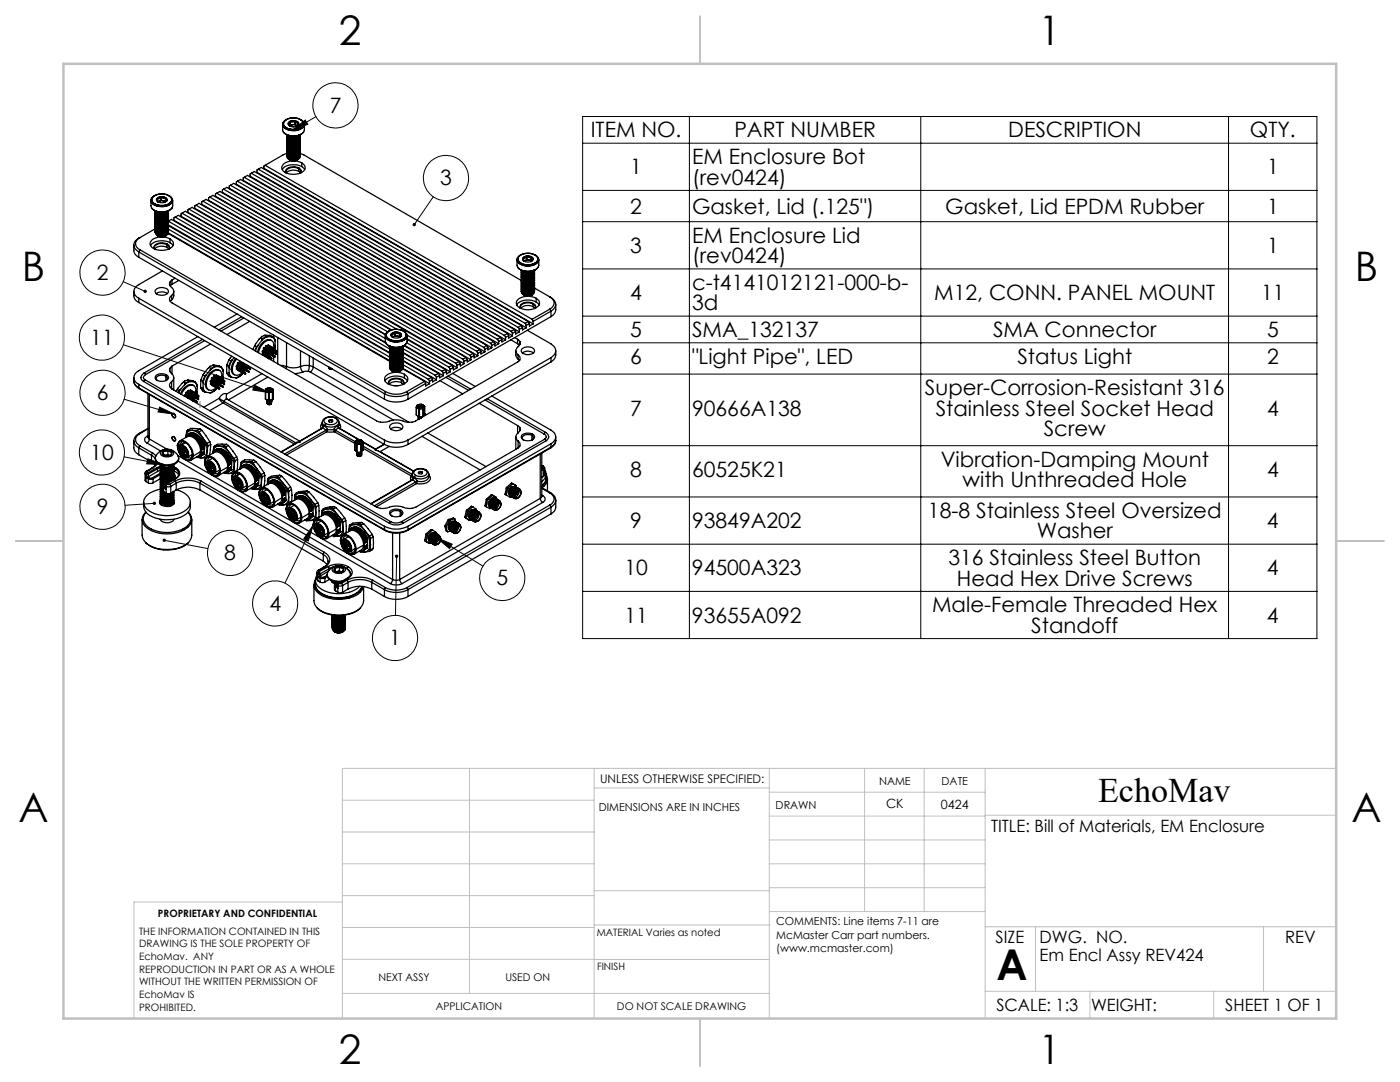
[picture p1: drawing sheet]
<svg xmlns="http://www.w3.org/2000/svg" width="279mm" height="216mm" viewBox="0 0 279 216" stroke-linecap="round" stroke-linejoin="round" font-family="sans-serif">
<defs><g id="words">
<text font-size="8.5" x="198.9" y="195.5">A</text>
<g font-size="8.1">
<text x="67.6" y="8.9">2</text>
<text x="207.3" y="8.9">1</text>
<text x="4.4" y="56.2">B</text>
<text x="270.4" y="56.2">B</text>
<text x="3.7" y="164.1">A</text>
<text x="269.7" y="164.1">A</text>
<text x="67.6" y="212.4">2</text>
<text x="207.3" y="212.4">1</text>
</g>
<text font-size="6.9" x="219.2" y="160.1">EchoMav</text>
<g font-size="4.2">
<text x="65.8" y="22.5">7</text>
<text x="117.9" y="27.4">ITEM NO.</text>
<text x="146.6" y="27.4">PART NUMBER</text>
<text x="201.2" y="27.4">DESCRIPTION</text>
<text x="249.4" y="27.4">QTY.</text>
<text x="125.8" y="34.8">1</text>
<text x="138.1" y="32.7">EM Enclosure Bot</text>
<text x="252.9" y="34.8">1</text>
<text x="87.9" y="37">3</text>
<text x="138.1" y="36.8">(rev0424)</text>
<text x="125.8" y="42.6">2</text>
<text x="138.1" y="42.6">Gasket, Lid (.125&quot;)</text>
<text x="188.7" y="42.6">Gasket, Lid EPDM Rubber</text>
<text x="252.9" y="42.6">1</text>
<text x="125.8" y="50.4">3</text>
<text x="138.1" y="48.4">EM Enclosure Lid</text>
<text x="138.1" y="52.5">(rev0424)</text>
<text x="252.9" y="50.4">1</text>
<text x="19.3" y="55.9">2</text>
<text x="125.8" y="59.9">4</text>
<text x="138.1" y="57.8">c-t4141012121-000-b-</text>
<text x="186.5" y="59.9">M12, CONN. PANEL MOUNT</text>
<text x="251.7" y="59.9">11</text>
<text x="138.1" y="61.9">3d</text>
<text x="18" y="68.8">11</text>
<text x="125.8" y="67.3">5</text>
<text x="138.1" y="67.3">SMA_132137</text>
<text x="198.2" y="67.3">SMA Connector</text>
<text x="252.9" y="67.3">5</text>
<text x="125.8" y="72.6">6</text>
<text x="138.1" y="72.6">&quot;Light Pipe&quot;, LED</text>
<text x="203" y="72.6">Status Light</text>
<text x="252.9" y="72.6">2</text>
<text x="19.3" y="79.8">6</text>
<text x="125.8" y="82.9">7</text>
<text x="138.1" y="82.9">90666A138</text>
<text x="184.6" y="78.8">Super-Corrosion-Resistant 316</text>
<text x="186.7" y="82.9">Stainless Steel Socket Head</text>
<text x="252.9" y="82.9">4</text>
<text x="208.3" y="87">Screw</text>
<text x="18" y="91.8">10</text>
<text x="125.8" y="95.2">8</text>
<text x="138.1" y="95.2">60525K21</text>
<text x="187.7" y="93.1">Vibration-Damping Mount</text>
<text x="252.9" y="95.2">4</text>
<text x="192.1" y="97.2">with Unthreaded Hole</text>
<text x="19.3" y="102.6">9</text>
<text x="125.8" y="105.4">9</text>
<text x="138.1" y="105.4">93849A202</text>
<text x="185.2" y="103.3">18-8 Stainless Steel Oversized</text>
<text x="206.9" y="107.4">Washer</text>
<text x="252.9" y="105.4">4</text>
<text x="44.8" y="111.8">8</text>
<text x="189.3" y="112.8">316 Stainless Steel Button</text>
<text x="99.1" y="116.8">5</text>
<text x="124.6" y="114.8">10</text>
<text x="138.1" y="114.8">94500A323</text>
<text x="191" y="116.9">Head Hex Drive Screws</text>
<text x="252.8" y="114.8">4</text>
<text x="53.8" y="121.9">4</text>
<text x="124.6" y="124.2">11</text>
<text x="138.1" y="124.2">93655A092</text>
<text x="186" y="122.2">Male-Female Threaded Hex</text>
<text x="252.8" y="124.2">4</text>
<text x="77.7" y="128.8">1</text>
<text x="205.8" y="126.3">Standoff</text>
</g>
<g font-size="3.4">
<text x="197.8" y="166">TITLE: Bill of Materials, EM Enclosure</text>
<text x="198.7" y="188.1">SIZE</text>
<text x="207.5" y="188.1">DWG. NO.</text>
<text x="207.5" y="191.7">Em Encl Assy REV424</text>
<text x="256.5" y="188.2">REV</text>
<text x="198.8" y="201.7">SCALE: 1:3</text>
<text x="217.7" y="201.8">WEIGHT:</text>
<text x="244.5" y="201.7">SHEET 1 OF 1</text>
</g>
<g font-size="2.5">
<text x="176.8" y="161.3">CK</text>
<text x="187.8" y="161.4">0424</text>
</g>
<text font-size="2.4" x="119.8" y="156.2">UNLESS OTHERWISE SPECIFIED:</text>
<g font-size="2.2">
<text x="119.5" y="161.8">DIMENSIONS ARE IN INCHES</text>
<text x="154.8" y="161.4">DRAWN</text>
<text x="175.4" y="156.6">NAME</text>
<text x="187.9" y="156.7">DATE</text>
<text x="154.9" y="184.6">COMMENTS: Line items 7-11 are</text>
<text x="154.9" y="187.3">McMaster Carr part numbers.</text>
<text x="154.9" y="189.9">(www.mcmaster.com)</text>
</g>
<g font-size="2.1">
<text x="75.5" y="195.7">NEXT ASSY</text>
<text x="100.9" y="195.7">USED ON</text>
<text x="86.9" y="201.5">APPLICATION</text>
<text x="123.1" y="201.6">DO NOT SCALE DRAWING</text>
</g>
<g font-size="2">
<text x="31.5" y="182.9">PROPRIETARY AND CONFIDENTIAL</text>
<text x="27.8" y="186.5">THE INFORMATION CONTAINED IN THIS</text>
<text x="27.8" y="189">DRAWING IS THE SOLE PROPERTY OF</text>
<text x="27.8" y="191.6">EchoMav. ANY</text>
<text x="119.1" y="186.7">MATERIAL Varies as noted</text>
<text x="27.8" y="194.1">REPRODUCTION IN PART OR AS A WHOLE</text>
<text x="27.8" y="196.6">WITHOUT THE WRITTEN PERMISSION OF</text>
<text x="119.1" y="193.5">FINISH</text>
<text x="27.8" y="199.1">EchoMav IS</text>
<text x="27.8" y="201.7">PROHIBITED.</text>
</g>
</g></defs>
<g fill="none" stroke="#000" stroke-width=".25">
<path d="M30.2 39.6v.1a1.2 1.2 0 0 0 1.1 1.4l1.5 .1a2.05 2.05 0 0 0 1.5-.7M30.6 39.3a2.82 2.82 0 0 1 3.5 .1 1.07 1.07 0 0 1-1 1.5l-1 .1a1.63 1.63 0 0 1-1.8-1.2zM30.7 39.2a2.87 2.87 0 0 1 3.5 .3 1.06 1.06 0 0 1-1 1.4 2.44 2.44 0 0 1-2.9-.9l.1-.6zM30.9 39a.98 .98 0 0 0-.8 .9 .98 .98 0 0 0 .7 1 3 3 0 0 0 3.5-.4M31.3 39.6a1.3 1.3 0 0 1 2 .3 1.21 1.21 0 0 1-2.1-.1zM31.4 39.7l.1 .6 .3-.2M31.4 39.7v.3M32.1 39.4h.1M32.1 39.4l-.7 .3M32.1 39.4v.6M32.2 39.4l.8 .2M32.2 40h-.1"/>
<path d="M32.2 40l.4 .1M32.2 39.4v.6M33 39.6h.1M33 39.6v.6M33.1 39.6l.1 .5M33.1 39.6l-.1 .6M33.7 39l.1 .1a.93 .93 0 0 1 .5 1.4M34.4 39.6v.6l-.1 .3M41.6 40h-.1M41.6 40l53.8 31M41.9 39.3l-.3 .2v.5M41.9 39.3l53.2 30.8"/>
<path d="M41.9 39.3l.6-.3 53.3 30.7M43 39.2h-.1M43 39.2l53.8 31M43.3 38.6l-.3 .1v.5M43.3 38.6l.6-.4 53.3 30.7M43.3 38.6l53.2 30.7M44.4 38.4h-.1M44.4 38.4l53.7 31M44.6 37.7l-.2 .2v.5M44.6 37.7l53.3 30.8M44.6 37.7l.7-.3 53.2 30.8M45.8 37.6h-.1"/>
<path d="M45.8 37.6l53.7 31M46 37l-.2 .1v.5M46 37l53.3 30.7M46 37l.6-.4 53.3 30.7M47.2 36.8h-.1M47.2 36.8l53.7 31M47.4 36.2l-.2 .1v.5M47.4 36.2l53.2 30.7M47.4 36.2l.6-.4 53.3 30.7M48.5 36l-.1 .1M48.5 36l53.8 31M48.8 35.4l-.3 .1v.5"/>
<path d="M48.8 35.4l53.2 30.7M48.8 35.4l.6-.4 53.3 30.8M49.9 35.2h-.1M49.9 35.2l53.7 31M50.2 34.6l-.3 .1v.5M50.2 34.6l53.2 30.7M50.2 34.6l.6-.4 53.2 30.7M51.3 34.4h-.1M51.3 34.4l53.7 31M51.5 33.8l-.2 .1v.5M51.5 33.8l53.3 30.7M51.5 33.8l.7-.4 53.2 30.8"/>
<path d="M52.7 33.6l-.1 .1M52.7 33.6l53.7 31M52.9 33l-.2 .1v.5M52.9 33l53.3 30.7M56.4 24.8v1.2a2.53 2.53 0 0 0 3.4 .9 1.3 1.3 0 0 0 .9-1v-1.1M56.5 24.4a1.06 1.06 0 0 0 .9 1.5 2.75 2.75 0 0 0 3.2-.7v-.8M56.5 26.3a2.84 2.84 0 0 0 4.1 0M56.6 32.7a3.2 3.2 0 0 1 4.2 .3 1.15 1.15 0 0 1-1 1.6 3.2 3.2 0 0 1-3.4-.7 .83 .83 0 0 1 .2-1.2zM56.7 24.2a2.72 2.72 0 0 1 3.8 .2 1.11 1.11 0 0 1-1.2 1.4 2.14 2.14 0 0 1-2.7-1.1zM56.8 24.1a2.75 2.75 0 0 1 3.6 .2 1.06 1.06 0 0 1-1 1.4l-.5 .1a2.17 2.17 0 0 1-2.3-.9l.1-.5zM57 26.8a2.9 2.9 0 0 0 3.1 0M57.2 23.8a.95 .95 0 0 0-.8 .9 .95 .95 0 0 0 .6 .9 2.85 2.85 0 0 0 3.7-.6 1.13 1.13 0 0 0-.7-1.2"/>
<path d="M57.2 26.9v.1M57.2 27.2v.1M57.2 27.6h.1M57.2 27.9v.1M57.2 28.3h.1M57.2 28.6h.1M57.2 29h.1M57.2 29.3v.1M57.2 29.6v.1M57.2 30h.1M57.2 30.3v.1M57.2 30.7h.1"/>
<path d="M57.2 31h.1M57.3 30.6l-.9 .3-3.5 2.1M57.3 31.3a.95 .95 0 0 0 1 .7M57.4 27a1.89 1.89 0 0 0 2 .1M57.6 27a1.88 1.88 0 0 0 1.7 .1M57.6 24.4a1.42 1.42 0 0 1 2 .2 1.14 1.14 0 0 1-1 .7 1.14 1.14 0 0 1-1.1-.7zM57.6 24.4a1.42 1.42 0 0 1 2 .2 1.06 1.06 0 0 1-1.7 .6l-.4-.4zM57.6 24.8l.3 .4M57.6 31.8l.2 .1M57.6 24.8v.1M57.8 31.9l.4 .2M57.8 31.9a1.78 1.78 0 0 0 1.5 0"/>
<path d="M57.9 24.4l-.3 .4M57.9 24.4v.6M58 24.3l-.1 .1M58 24.9l-.1 .1M58 24.3v.6M58.4 24.9l-.5 .2v-.1M58.4 24.9l.8 .1M58.4 24.9h-.4M58.8 24.2h.1M58.8 24.2l-.8 .1M58.8 24.8h.1M58.8 24.2v.6"/>
<path d="M58.8 24.8l-.4 .1M58.9 24.2l.6 .4M58.9 32l-.7 .1M58.9 24.8l.3 .2M58.9 24.2v.6M59.2 25h.1M59.3 31.9l-1.1 .2M59.3 31.9l-1 .1M59.3 31.9l-.4 .2h-.7M59.5 24.7l-.3 .5M59.5 24.6h.1M59.5 24.6v.1"/>
<path d="M59.6 33.7a.61 .61 0 0 1 .4 .8M59.6 34.2l.4 .3M59.6 33.7a1.79 1.79 0 0 0-2.5 .5v.3a2.22 2.22 0 0 1 2.5-.3M59.6 33.7v.5M59.7 33.5a.68 .68 0 0 1 .4 1M59.7 33.5a1.95 1.95 0 0 0-2.7 .6v.4M59.7 33.5l-.1 .2M59.8 30.6l.9 .3 43.4 25.1M59.9 26.9a1.63 1.63 0 0 1-2.7 .1l.1-.1M59.9 26.9v.1a1.55 1.55 0 0 1-2.7 .3l.1-.2M59.9 27.3v.1a1.56 1.56 0 0 1-2.5 .5l-.2-.2 .1-.3M59.9 27.6v.1a1.55 1.55 0 0 1-2.7 .3l.1-.2"/>
<path d="M59.9 27.9v.1a1.55 1.55 0 0 1-2.7 .3l.1-.2M59.9 28.3v.1a1.6 1.6 0 0 1-2.5 .5l-.1-.4M59.9 28.6v.1a1.55 1.55 0 0 1-2.7 .3l.1-.2M59.9 29v.1a1.55 1.55 0 0 1-2.7 .3l.1-.3M59.9 29.3v.1a1.6 1.6 0 0 1-2.5 .6l-.1-.5M59.9 29.7a1.55 1.55 0 0 1-2.7 .3l.1-.2M59.9 30v.1a1.55 1.55 0 0 1-2.7 .3l.1-.2M59.9 30.3v.1a1.6 1.6 0 0 1-2.5 .6l-.1-.5M59.9 30.7v.1a1.55 1.55 0 0 1-2.7 .2l.1-.2M59.9 31v.1a1.22 1.22 0 0 1-1.6 .9M59.9 31.2l-.1 .3-.5 .4M59.9 30.9a1.51 1.51 0 0 1-2.7 .2l.1-.1"/>
<path d="M59.9 30.5a1.49 1.49 0 0 1-2.7 .3l.1-.1M59.9 30.2a1.51 1.51 0 0 1-2.7 .2h.1M59.9 29.8a1.51 1.51 0 0 1-2.7 .3l.1-.1M59.9 29.5a1.49 1.49 0 0 1-2.7 .2h.1M59.9 29.2a1.51 1.51 0 0 1-2.7 .2h.1M59.9 28.8a1.49 1.49 0 0 1-2.2 .7l-.3-.2-.1-.3M59.9 28.5a1.49 1.49 0 0 1-2.7 .2l.1-.1M59.9 28.2a1.51 1.51 0 0 1-2.7 .2l.1-.1M59.9 27.8a1.49 1.49 0 0 1-2.2 .7l-.3-.2-.1-.3M59.9 27.4a1.49 1.49 0 0 1-2.7 .3l.1-.1M59.9 27.1a1.51 1.51 0 0 1-2.7 .2h.1M59.9 26.9a1.57 1.57 0 0 1-2.7 .1h.1"/>
<path d="M59.9 27.1h.1M59.9 27.4v.1M59.9 27.8h.1M59.9 28.1v.1M59.9 28.4v.1M59.9 28.8h.1M59.9 29.1v.1M59.9 29.5h.1M59.9 29.8h.1M59.9 30.1v.1M59.9 30.5h.1M59.9 30.8v.1"/>
<path d="M59.9 31.2h.1M60.2 33.2l.6 .6M60.2 33.2a3.1 3.1 0 0 0-3.9 .6M60.2 32.5v.7M26.7 48.9a1.99 1.99 0 0 0 1 2.4M26.7 58.1a1.86 1.86 0 0 0 1 2.3M27.7 50.3l49 28.3M27.7 50.3v1M27.7 59.5v.9M27.7 51.3l49 28.4M27.7 59.5l49 28.3M27.9 47.4a1.28 1.28 0 0 0-.8 1.2 1.28 1.28 0 0 0 .8 1.2"/>
<path d="M27.9 47.4a1.49 1.49 0 0 0-1.2 1.3 1.49 1.49 0 0 0 1 1.6M27.9 49.8l49 28.3M27.9 49.8l-.2 .5M30.1 40a1.81 1.81 0 0 0 2.2 2.3h.5a2.21 2.21 0 0 0 1.5-.7M30.2 41.5a2.78 2.78 0 0 0 4.1 .1M30.3 47.9a3.2 3.2 0 0 1 4.2 .3 1.15 1.15 0 0 1-1 1.6 3.2 3.2 0 0 1-3.4-.7 .83 .83 0 0 1 .2-1.2zM30.8 42a3.2 3.2 0 0 0 3 0M30.9 43.5v.1M30.9 45.6h.1M31 45.6l-3.1 1.8M31.1 46.6a1.59 1.59 0 0 0 2.5 0M31.2 58.6a1.92 1.92 0 0 1 2.2 0"/>
<path d="M31.2 45.4l.1 .2 .5 .3M31.2 45.1l.1 .2 .5 .3M31.2 44.8l.1 .2 .5 .2M31.2 44.4l.1 .2 .5 .3M31.2 44.1l.3 .4 .3 .1M31.2 43.7l.1 .3 .5 .2M31.2 43.4l.1 .2 .5 .3M31.2 43.1l.1 .2 .5 .2M31.2 42.7l.1 .2 .5 .3M31.2 42.4l.1 .2 .5 .3M31.3 57.6a1.86 1.86 0 0 1 2.2 .3 .89 .89 0 0 1-1.1 1h-.4a.8 .8 0 0 1-.8-.2 .8 .8 0 0 1-.2-.8zM31.4 47l.6 .2h.7"/>
<path d="M31.8 40.1l-.3 .2a.46 .46 0 0 1-.2-.7 1.21 1.21 0 0 1 2 .3l-.3 .4M32.1 40l-.3 .1M32.4 54.1l-4.7 2.7a1.43 1.43 0 0 0-1 1.4 1.43 1.43 0 0 0 1 1.3M32.6 40.1l.4 .2M32.6 40.1h-.8M32.6 40.1l.4 .1M33.1 47.1l-.4 .1M33.2 40.1l-.3 .3M33.2 40.1h.1M33.2 47l-.1 .1M33.3 42.2a1.86 1.86 0 0 1-2.3-.1 1.74 1.74 0 0 0 2.3 .1M33.3 48.8a.61 .61 0 0 1 .4 .9"/>
<path d="M33.3 49.4l.4 .3M33.3 48.8a1.79 1.79 0 0 0-2.5 .6v.3M33.3 49.4a2 2 0 0 0-2.4 .3M33.3 48.8v.6M33.4 48.7a.68 .68 0 0 1 .4 .9M33.4 48.7a1.95 1.95 0 0 0-2.7 .6l.1 .3M33.4 48.7l-.1 .1M33.6 42.2v.1a1.64 1.64 0 0 1-2.6 .5v-.4M33.6 42.5v.2a1.55 1.55 0 0 1-2.7 .1l.1-.1M33.6 42.9v.1a1.53 1.53 0 0 1-2.7 .2l.1-.2M33.6 43.2v.2a1.57 1.57 0 0 1-2.7 .1l.1-.1M33.6 43.5v.2a1.55 1.55 0 0 1-2.7 .2l.1-.2"/>
<path d="M33.6 43.9v.1a1.64 1.64 0 0 1-2.6 .5v-.4M33.6 44.2v.2a1.57 1.57 0 0 1-2.7 .2l.1-.2M33.6 44.6v.1a1.55 1.55 0 0 1-2.7 .2l.1-.2M33.6 44.9v.1a1.64 1.64 0 0 1-2.6 .5v-.4M33.6 45.3v.1a1.57 1.57 0 0 1-2.7 .2l.1-.2M33.6 45.6v.2a1.55 1.55 0 0 1-2.7 .1l.1-.1M33.6 45.9v.2a1.64 1.64 0 0 1-2.6 .4v-.4M33.6 46.3v.3M33.6 44.9l44.2 25.5v.2a1.63 1.63 0 0 0 2.6 0v-.4M33.6 46.6l44.2 25.5v.2a1.63 1.63 0 0 0 2.6 0v-.4M33.6 45l44.2 25.5M33.6 42a1.53 1.53 0 0 1-2.7 .2l.1-.1"/>
<path d="M33.6 46.1a1.52 1.52 0 0 1-2.7 .2v-.1M33.6 45.7a1.35 1.35 0 0 1-1.8 .9l-.5-.1-.4-.6M33.6 45.4a1.52 1.52 0 0 1-2.7 .2M33.6 45a1.52 1.52 0 0 1-2.7 .3v-.1M33.6 44.8a1.57 1.57 0 0 1-2.7 .1M33.6 44.4a1.52 1.52 0 0 1-2.7 .2M33.6 44v.1a1.55 1.55 0 0 1-2.7 .1M33.6 43.7a1.52 1.52 0 0 1-2.7 .2M33.6 43.4a1.52 1.52 0 0 1-2.7 .2M33.6 43a1.35 1.35 0 0 1-1.8 .9l-.5-.2-.4-.5M33.6 42.7a1.55 1.55 0 0 1-2.7 .2M33.6 42.3a1.52 1.52 0 0 1-2.7 .2"/>
<path d="M33.6 42.1a1.55 1.55 0 0 1-2.7 .1M33.6 42.7h.1M33.6 44.7v.1M33.6 46.5l44.2 25.5M33.7 45.8l44 25.4M33.9 56.3a1.26 1.26 0 0 0 .7 1.4v.6l-.3 .6M33.9 56.3v.6M33.9 48.4l.6 .6M33.9 48.4a3.1 3.1 0 0 0-3.8 .6M33.9 47.7v.7M34.3 58.9a.84 .84 0 0 0 0 1.5l40.8 23.6a3.7 3.7 0 0 0 3.3-.1 6.6 6.6 0 0 1 2.9 .3h.9l.7-.2 20.4-11.8a.79 .79 0 0 0 .5-.6 .79 .79 0 0 0-.4-.8M34.3 59.8l-.3 .3"/>
<path d="M34.3 58.9v.9M34.3 55.9l-.4 .4M34.3 56.7l-.3 .3M34.3 55.9v.8M34.4 41.5l-.1 .1M34.5 40v1.1l-.2 .5M34.7 58.1a1.69 1.69 0 0 1-.4 1.7M34.7 44h-.1M34.7 44l42.2 24.3M34.9 55.5l-.6 .4M35 43.3l-.3 .2v.5M35 43.3l41.9 24.3"/>
<path d="M35 43.3l.6-.3 41.3 23.8M35.7 56l-1.4 .7M36.1 43.1l-.1 .1M36.1 43.1l40.8 23.6M36.3 42.5l-.2 .2v.4M36.3 42.5l41.1 23.7M36.3 42.5l.7-.3 41 23.7M37.5 42.4h-.1M37.5 42.4l40.6 23.4M37.7 41.7l-.2 .2v.5M37.7 41.7l41.5 24M37.7 41.7l.6-.3 53.3 30.7"/>
<path d="M38.9 41.6h-.1M38.9 41.6l53.7 31M39.1 41l-.2 .1v.5M39.1 41l53.3 30.7M39.1 41l.6-.4 53.3 30.7M40.3 40.7l-.2 .1M40.3 40.7l53.7 31.1M40.5 40.1l-.2 .2v.4M40.5 40.1l53.3 30.8M40.5 40.1l.6-.3 53.3 30.7M103.2 51.8v1.1a2.14 2.14 0 0 0 2.7 1.2 1.6 1.6 0 0 0 1.6-1.2v-1.1M103.3 51.5a1.2 1.2 0 0 0 1.1 1.5 2.62 2.62 0 0 0 3.1-1l-.1-.5"/>
<path d="M103.3 53.3a2.84 2.84 0 0 0 4.1 0M103.4 59.8a3.3 3.3 0 0 1 4.2 .2 1.13 1.13 0 0 1-1 1.6 3.2 3.2 0 0 1-3.4-.7 .93 .93 0 0 1 .2-1.1zM103.5 51.3a2.68 2.68 0 0 1 3.8 .1 .95 .95 0 0 1-.9 1.2 2.4 2.4 0 0 1-3-.8zM103.5 51.2a2.68 2.68 0 0 1 3.8 .2 1.12 1.12 0 0 1-1.2 1.4 2.19 2.19 0 0 1-2.8-1.1zM103.8 53.8a3.2 3.2 0 0 0 3.1 0M103.9 50.9a1.01 1.01 0 0 0-.7 1.1 1.01 1.01 0 0 0 1 .8 2.75 2.75 0 0 0 3.3-.7 1.13 1.13 0 0 0-.7-1.2M104.1 53.9a1.7 1.7 0 0 0 2.4 0M104.1 53.9l-.1 .1a1.27 1.27 0 0 0 1.8 .7l.5-.2 .4-.6a1.52 1.52 0 0 1-2.7 .2M104.1 53.9a1.67 1.67 0 0 0 2.5 0M104.5 51.6l.1 .5M104.5 51.6v.1M104.5 51.3a1.35 1.35 0 0 1 1.9 .3 1.21 1.21 0 0 1-2.1 .1z"/>
<path d="M104.6 52.1h.1M104.8 52l.8-.1 .4 .2M104.8 52l-.2 .1M105.1 51.3l-.6 .3M105.1 51.3v.6M105.1 51.9l-.3 .1M105.2 51.2l.8 .2M105.2 51.2l-.1 .1M105.2 51.8l-.1 .1M105.2 51.8l.8 .2M105.2 51.2v.6M106 51.4l.3 .5"/>
<path d="M106 52h.1M106 51.4v.6M106 52l.1 .1a.45 .45 0 0 0 .3-.4 .45 .45 0 0 0-.3-.4l-.6-.2a.72 .72 0 0 0-.8 .1 .72 .72 0 0 0-.3 .7l.2 .2M106.3 51.9l-.4 .3M106.3 58.8l-.8 .3-1-.2M106.3 51.9h.1M106.6 54.1l.1 .2a1.52 1.52 0 0 1-2.7 .1l.1-.1M106.6 54.4l.1 .2a1.64 1.64 0 0 1-2.6 .4v-.4M106.6 54.8a1.27 1.27 0 0 1-1.8 .9l-.7-.3v-.5M106.6 55.1l.1 .2a1.52 1.52 0 0 1-2.7 .1l.1-.1M106.6 55.5a1.28 1.28 0 0 1-1.8 .9l-.7-.4v-.4M106.6 55.8a1.27 1.27 0 0 1-1.8 1l-.7-.4v-.4"/>
<path d="M106.6 56.1l.1 .2a1.52 1.52 0 0 1-2.7 .1l.1-.1M106.6 56.5a1.28 1.28 0 0 1-1.8 .9l-.7-.4v-.3M106.6 56.8a1.27 1.27 0 0 1-1.8 1l-.7-.4v-.4M106.6 57.1l.1 .2a1.64 1.64 0 0 1-2.6 .4v-.4M106.6 57.5a1.28 1.28 0 0 1-1.8 1l-.7-.4v-.5M106.6 57.8a1.24 1.24 0 0 1-1.8 1l-.7-.4v-.4M106.6 58.2a1.41 1.41 0 0 1-2.4 .4v-.1M106.6 57.5l3.4 1.9a1.44 1.44 0 0 1 .9 1.3 1.44 1.44 0 0 1-.9 1.4M106.7 58a1.36 1.36 0 0 1-1.9 .8l-.7-.3-.1-.4M106.7 57.6v.1a1.41 1.41 0 0 1-1.9 .8l-.4-.2-.4-.5M106.7 57.3a1.46 1.46 0 0 1-1.3 .9 1.46 1.46 0 0 1-1.4-.7M106.7 57a1.5 1.5 0 0 1-2.7 .2v-.1"/>
<path d="M106.7 56.6v.1a1.41 1.41 0 0 1-1.9 .8l-.4-.2-.4-.5M106.7 56.3a1.59 1.59 0 0 1-2.6 .5l-.1-.4M106.7 56a1.5 1.5 0 0 1-2.7 .2v-.1M106.7 55.6a1.41 1.41 0 0 1-1.9 .8l-.4-.1-.4-.5M106.7 55.2a1.32 1.32 0 0 1-1.9 .9l-.7-.4-.1-.3M106.7 54.9a1.5 1.5 0 0 1-2.7 .2M106.7 54.6a1.41 1.41 0 0 1-1.9 .8l-.4-.1-.4-.5M106.7 54.2a1.36 1.36 0 0 1-1.9 .9l-.7-.4-.1-.3M106.7 56.3h.1M107 59.5v.8M109.7 59.2a1.31 1.31 0 0 1 .9 1.3 1.31 1.31 0 0 1-.9 1.2M26.7 76v.1a1.89 1.89 0 0 0 1.1 1.4"/>
<path d="M26.7 75.4a1.8 1.8 0 0 0 1 2M27.7 77.4l.1 .1M27.7 76.7v.7M27.7 60.4l49 28.3M27.7 76.7l49 28.3M27.7 77.4l49 28.3M27.8 77.5l49 28.3M28.6 75.4l.4 .4M28.7 76.1l49 28.3M28.8 74.4a.9 .9 0 0 0-.7 .9 .9 .9 0 0 0 .6 .8M28.8 74.4l.2 .4M29 75.8l-.3 .3"/>
<path d="M29 75.8l49 28.3M29 74.8l-.4 .6M29.5 78.6v8.6M29.8 78.7v8.9M31.1 75a1.77 1.77 0 0 1 2.5 .2 1.17 1.17 0 0 1-1.5 .9 .97 .97 0 0 1-1.1-.9zM33.1 75.1l.2 .1a.5 .5 0 0 1-.1 .8M33.1 75.1a1.36 1.36 0 0 0-1.9 .5l.2 .4M33.1 75.1v.9M33.2 74.8l-.1 .3M33.9 73.5a.95 .95 0 0 0 .5 1.2l.3 .7-.1 .4-.3 .4M33.9 73.5v.6M34.3 76.2a.82 .82 0 0 0 0 1.4l40.8 23.6a3.2 3.2 0 0 0 2.9-.1 7.1 7.1 0 0 1 3.5 .4l.9-.1 .6-.2 20.3-11.7a.83 .83 0 0 0 .5-.7 .83 .83 0 0 0-.4-.8"/>
<path d="M34.3 76.2v1.4M34.3 73.1l-.4 .4M34.3 73.1v1.5M34.7 75.4v2.4M35.4 77.7l-.2 .4M35.4 77.7l.4 .2M35.8 77.9l-.2 .4M36.1 77.7l-.4 .7M36.1 77.7l-.3 .2M36.6 76.2l-1.2 1.5M36.6 76.2l.4 .3M36.8 76l.1 .1"/>
<path d="M36.8 76.8l-.7 .9M36.9 78.8l.8 .5M36.9 78.8l-.1 .2M36.9 78.8l1.4 .9M37 76.5l-.2 .3M37.1 78.3l.8 .4M37.1 78.3l-.1 .3 .8 .4M37.3 78.7l-.1 .3 .8 .4M37.4 75.8l-.8 .4M37.4 75.8l1.1 .2 .5 .2M37.4 75.8l.4 .3M37.5 79.1h-.1"/>
<path d="M37.6 77.9l.7 .4M37.6 77.9l-.1 .3 .7 .4M37.6 79.3l-.1 .1M37.6 79.3l.1 .1M37.6 79.3l.7 .4M37.6 79.3h.1M37.8 78.5h.1M37.8 78.5l-.1 .1M37.8 78.5l.8 .3M37.8 76.1l-.8 .4M37.8 76.1h.3M37.9 78.8l-.1 .1 .7 .4"/>
<path d="M37.9 78.8h.1M37.9 78.7l-.2 .1 .2 .2M37.9 78.7l.1 .1M37.9 79l.9 .6M37.9 78.8l.7 .4M37.9 79h.1M37.9 78.8l1.2 .7M38 77.9l.8 .4M38 77.9l-.1 .1M38 77.9l1.4 .8M38 79.2v.1l.9 .6M38 79.2l.7 .4"/>
<path d="M38.1 76.1l-.8 .3-.5 .4M38.1 79.1l-.1 .1M38.1 79.1l-.2 .1 .1 .1M38.1 76.1l.7 .1M38.1 79.1v.1M38.2 79.4l-.1 .2M38.2 78.6l.7 .4M38.3 78.4l-.1 .2M38.3 78.4l.8 .4M38.3 78.3l-.1 .3h.1M38.3 78.3l.1 .1M38.3 79.5l-.1 .1"/>
<path d="M38.3 78.4l.7 .4M38.3 79.7l-.1 .2M38.3 79.7v.2M38.3 79l.3-.2 .3 .3M38.3 79.9h.2M38.4 79.9h-.1M38.4 79.8l.5 .3M38.5 79.8l.1 .1M38.5 78.9l-.1 .2M38.5 78.9h.1M38.5 79.8l.7 .5M38.5 78.9l.7 .4"/>
<path d="M38.6 79.9l-.1 .1M38.6 79.9h.1M38.6 79.3l.2 .1M38.7 76.9l-.2-.1a2.13 2.13 0 0 0-2.5 1.8M38.7 78.3l-.1 .2 .7 .4M38.7 78.3h.1M38.7 79.7l.6 .4M38.7 78.3l.7 .4M38.7 78.5v.1M38.7 79.6v.1M38.7 79.3l.2 .1M38.7 79.4v.1"/>
<path d="M38.8 76.2l.3 .3 .3 .7M38.8 76.2h.2M38.8 78.4l-.1-.2-.1 .2v.1M38.8 79.3l.7 .4M38.9 78.6l-.1 .1M38.9 79.4l-.1 .2 .1-.2M38.9 79l.1 .2 .1-.2-.1 .2M38.9 79.9l.1 .1-.1 .1zM38.9 78.6v.1M39 78.8v.2M39 76.2l.3 .5 .1 .5M39 78.9l.6 .3"/>
<path d="M39 80l.3 .1M39.1 78.5a1.13 1.13 0 0 0-.9-1.7 2.87 2.87 0 0 0-2 1.9M39.3 78.2l-.1 .4zM39.4 77.2l-.1 1M39.4 78.7v.2M39.4 78.9l.3 .1M39.4 78.9l.2 .1M39.5 67.2l-11.8 6.8a1.43 1.43 0 0 0-1 1.3 1.43 1.43 0 0 0 1 1.4M39.5 79.6h.2l-.2 .2zM39.6 79.1l.1-.1v.2zM39.6 79.6l-.3-.2 .3 .2M40.1 75.8v1.6"/>
<path d="M40.1 77.4l.3 .5 .5 .3M40.1 75.8l.4 .3M40.1 77.4l.4 .3M40.4 67.7l-11.6 6.7M40.5 76.1v.3M40.5 74.8l-.4 1M40.5 77.7l.4 .5M40.5 74.8l.4 .2M40.5 77.4l.2 .6 .4 .3M40.5 77.4v.3M40.5 76.4v1M40.8 68l-11.8 6.8"/>
<path d="M40.9 75l-.4 1.1M40.9 78.2l.2 .1M41 76.7a1.06 1.06 0 0 0 .6 1.1M41 76.7l.2 .1M41.1 78.3l.8 .1M41.2 74.8l-.7 1.6M41.2 74.8l-.3 .2M41.2 76.8a1.06 1.06 0 0 0 .7 1.1 1.06 1.06 0 0 0 1.3-.6M41.7 73.3l-1.2 1.5M41.7 73.3l.4 .3M41.9 73l.1 .1M41.9 73.8l-.7 1"/>
<path d="M42 68.7l-7.7 4.4M42.1 75.9l.8 .4M42.1 75.9l-.2 .3 .8 .4M42.1 75.9l.7 .4M42.1 76.4l.8 .4M42.1 76.4l-.1 .3 .7 .4M42.1 76.4l.7 .4M42.1 73.6l-.2 .2M42.3 76.8l.7 .5M42.3 75.4l.8 .3M42.3 75.4l-.1 .2 .7 .4M42.3 75.4l.7 .3"/>
<path d="M42.4 75.7v.3l.7 .4M42.5 72.8l-.8 .5M42.5 72.8l1.1 .2 .5 .2M42.5 72.8l.4 .3M42.7 76.1l-.1 .1M42.7 74.9l.8 .4M42.7 74.9l-.1 .3 .8 .4M42.7 74.9l.7 .5M42.8 76.4l-.1 .1 .7 .4M42.8 76.4l1.3 .7M42.8 76.3l.1 .1M42.8 76.3l-.1 .3h.1"/>
<path d="M42.8 76.4l.7 .4M42.8 76.9l-.1 .1 .8 .4M42.8 76.9l.8 .4M42.8 76.8l.4 .2M42.8 76.8l-.1 .2h.1M42.8 76.9l.7 .4M42.9 73.1l-.8 .5M42.9 73.1h.3M43 75.5h.1M43 75.5l-.1 .1M43 77.2l.1 .1M43 75.5l.7 .3"/>
<path d="M43 75.8v.2l.7 .4M43 75.8l.8 .4M43 75.7l-.1 .3h.1M43 75.7l.1 .1M43 77.2l.7 .4M43 75.8l.7 .4M43.1 77h.1M43.1 77.7l-1.2 .7M43.1 74.9l.8 .3M43.1 74.9l-.1 .1M43.1 77.7l-.5 .4-.7 .3M43.1 74.9l.8 .4"/>
<path d="M43.2 73.1l-.7 .3-.6 .4M43.2 73.1l.7 .1M43.2 76.2l-.1 .1 .8 .4M43.2 76.2h.1M43.2 76.4h.1M43.2 76.1l-.1 .2 .1 .1M43.2 76.2l.8 .4M43.3 76.6l.1-.1v.2M43.3 76.2h.1M43.4 77.4l-.3 .3M43.4 75.6l.7 .4M43.4 75.7h.1"/>
<path d="M43.4 76.8h.2l-.1 .1zM43.4 75.4v.2M43.4 75.4l.8 .4M43.4 75.4l-.1 .1 .1 .1M43.4 75.4l.4 .2M43.4 75.7l.7 .4M43.4 75.4l.7 .4M43.4 75.6h.1M43.4 76.7h.1M43.5 77.3v.1zM43.5 76.1l.2-.3 .4 .3M43.5 76.8l.2 .1"/>
<path d="M43.6 77.3l.3 .2M43.6 77.4l.2 .1M43.6 76.9l-.2 .3M43.6 76.8l.2 .1M43.7 75.9l-.1 .2 .7 .4M43.7 76.1h.1M43.7 75.9l.7 .4M43.7 76.2h.1l-.1 .2zM43.7 76.8l.7 .5M43.7 79.5l.3 .5 .5 .4M43.7 79.5l1 .6M43.7 76.9l-.2 .3"/>
<path d="M43.7 79.5l-3.1 1.8M43.8 76.9h.1M43.8 76.3l.2 .1M43.8 77.5v.1M43.9 73.9l-.3-.1a2.2 2.2 0 0 0-2.4 1.9l-.2 1M43.9 75.3l-.1 .2 .7 .4M43.9 75.3l.7 .4M43.9 75.3l-.2 .2h.2M43.9 75.3l.1 .1M43.9 76.8l.2 .1M43.9 73.2l.3 .2 .4 .7M43.9 76.3v.2"/>
<path d="M43.9 73.2h.2M43.9 76.7l.6 .4M44 76.3h.1M44 75.6h.1M44 76.1h.1M44.1 76.1l.1 .1M44.1 76.4l-.1 .2 .1-.2M44.1 75.8h.1l-.1 .2zM44.1 76.1h.1M44.1 73.2l.4 .4 .1 .5M44.1 76.1l.7 .5M44.1 76h.1"/>
<path d="M44.2 75.9l.6 .3M44.2 76.9l.3 .2M44.2 75.5a1.09 1.09 0 0 0-.2-1.4 1.09 1.09 0 0 0-1.5 .1 3.5 3.5 0 0 0-1.3 2.6M44.3 75.9l-.1 .3zM44.3 76.5l.4 .2M44.4 76.3v.2M44.4 77.2h.2l-.1 .1zM44.5 76.3l.3 .3M44.5 75.1l-.1 .5M44.6 75.7v.2M44.6 75.9l.2 .1M44.6 74.1l-.1 1"/>
<path d="M44.8 76.6v.1M45.2 78.6v.7l.1 .3M45.2 78.6a1.13 1.13 0 0 0-1.5 .9M45.3 72.8v1.7M45.3 74.5l.2 .4 .6 .3M45.3 72.8l.4 .3M45.3 74.5l.4 .2M45.7 73.1v.3M45.7 71.8l-.4 1M45.7 74.7l.4 .5M45.7 71.8l.4 .2M45.7 74.4l.2 .6 .4 .3"/>
<path d="M45.7 74.4v.3M45.7 73.4v1M46.1 72l-.4 1.1M46.1 75.2l.2 .1M46.1 73.7a1.06 1.06 0 0 0 .7 1.1M46.1 73.7l.3 .1M46.2 71.1l-.5 .7M46.3 75.3l.8 .1M46.4 71.8l-.7 1.6M46.4 71.8l-.3 .2M46.4 73.8a1.06 1.06 0 0 0 .7 1.1 1.06 1.06 0 0 0 1.3-.6M46.7 71.4l-.3 .4"/>
<path d="M47 71.5l-.6 1.2-.3 1M47.2 71.6l-.2 .3a3.2 3.2 0 0 0-.6 1.9M47.2 72.9l.8 .4M47.2 72.9l-.1 .3 .8 .4M47.2 72.9l.7 .4M47.3 73.4l.8 .4M47.3 73.4l-.1 .3 1.7 .9M47.3 73.4l.7 .4M47.3 62.7l-4.5 2.6M47.4 73.8l.1 .1M47.5 72.4l.8 .3M47.5 72.4l-.1 .2 .7 .4"/>
<path d="M47.5 72.4l.7 .3M47.6 72.7v.3l.7 .4M47.8 72v.2l.7 .4M47.8 73.1v.1M47.9 73.4v.2l.7 .3M47.9 73.4l.8 .4M47.9 73.3l.2 .1M47.9 73.3l-.1 .3h.2M48 73.9l-.1 .1 .7 .4M48 73.9l.8 .4M48 73.8l-.1 .1 .1 .2M48 73.8l.4 .2"/>
<path d="M48 73.9l.7 .4M48 74.1h.1M48.2 72.5l.7 .3M48.2 72.5l-.2 .1M48.2 74.2l.1 .1M48.2 72.8v.2l.7 .4M48.2 72.8l1.3 .7M48.2 72.7l-.1 .3 .3 .1M48.2 72.7l.1 .1M48.2 74.2v.1M48.2 72.8l.7 .4M48.2 63.2l-4.5 2.6"/>
<path d="M48.3 74h.1M48.3 74.7l-1.2 .7M48.3 74.7l-.6 .5-.6 .2M48.4 73.2l-.1 .1 .7 .5M48.4 73.2h.1M48.4 73.4h.1M48.4 73.1h.1M48.4 73.1l-.1 .2 .1 .1M48.4 73.2l.7 .4M48.5 73.7l.1-.2-.1 .2 .8 .4M48.5 73.2h.1M48.5 72.4v.2h.1"/>
<path d="M48.5 74.4l-.2 .3M48.6 72.4l-.1 .2 .8 .4M48.6 72.7h.1M48.6 72.7l.7 .4M48.6 73.7h.1M48.6 63.5l-4.5 2.6M48.7 73.8l-.1 .1zM48.7 73.8l.2 .1M48.8 74.4l.2 .1M48.8 74.3l.2 .2M48.8 73.9l-.3 .3M48.8 73.8l.1 .1"/>
<path d="M48.9 73.3l.1-.1v.1zM48.9 72.9l-.1 .2M48.9 72.8l-.2 .3M48.9 73.1h.1M48.9 72.8l.3 .3M48.9 72.9l.7 .4M48.9 73.8l.7 .5M48.9 73.9l-.2 .3M48.9 73.9h.1M49 74.5v.1M49 73.3l.2 .1M49 73.6h.2l-.1 .1z"/>
<path d="M49.1 73.8l.2 .1M49.1 73.3l-.1 .2M49.1 73.7l.6 .4M49.1 73.3h.1M49.2 73.6l.1-.2-.1 .2M49.2 73.1h.1M49.2 73.1l.2 .1M49.3 72.8v.2M49.3 73.1h.1M49.3 73.1l.7 .5M49.3 73h-.1M49.3 73.9v.2"/>
<path d="M49.4 72.9l-.1 .1M49.4 73.9l.3 .2M49.5 73l-.1 .2zM49.5 73.5l.4 .2M49.6 73.3v.2M49.6 73.4l.4 .2M49.7 74.1l-.1 .2zM49.8 64.1l-4.5 2.6M50 73.6v.1M50.8 69l-.3 .7M50.8 69l.4 .2M51.2 69.2l-.3 .8"/>
<path d="M51.5 68.9l-.5 1.1M51.5 68.9l-.3 .3M52 67.4l-1.2 1.6M52 67.4l.4 .2M52.2 67.1l.1 .1M52.2 67.9l-.7 1M52.2 74.6l-7 4M52.4 67.6l-.2 .3M52.4 70l.8 .3M52.4 70l-.1 .2 .8 .5M52.4 70l.7 .4M52.5 70.4l.8 .4"/>
<path d="M52.5 70.4l-.1 .3 1 .6M52.5 70.4l.7 .4M52.6 69.4l.8 .4M52.6 69.4v.3l.7 .4M52.7 70.9h.1M52.8 66.9l-.8 .5M52.8 66.9h1.1l.5 .3M52.8 66.9l.4 .2M52.8 69.8v.2l.7 .4M53 78.1h.1M53 78.1v1.6M53 78.1l.6 .3"/>
<path d="M53 79.7l.6 .2M53 70.1v.1M53.1 69l.8 .4M53.1 69l-.1 .2 .7 .5M53.1 69l2 1.2M53.1 77.6l.7-.2a.59 .59 0 0 1 .7 .5 .84 .84 0 0 1-1.5-.1zM53.1 70.4v.2l.7 .4M53.1 70.4l.8 .4M53.1 70.4l-.1 .2h.2M53.1 70.4l.6 .3M53.1 70.4l.7 .4M53.2 67.1l-.8 .5"/>
<path d="M53.2 67.1l.2 .1M53.2 70.8l.3 .2M53.2 70.8l-.1 .2 .1 .1M53.2 70.9l-.1 .1 .7 .5M53.2 70.9l.7 .4M53.2 71.1h.1M53.3 77.7a.5 .5 0 0 1 .5-.2 .5 .5 0 0 1 .4 .5 .5 .5 0 0 1-.6 .2 .5 .5 0 0 1-.3-.5zM53.3 79.9l.4 .2 .3-.1 .2-.2a.47 .47 0 0 1-.9 .1M53.3 79.8l.3 .2 .5-.1M53.3 69.5l-.1 .1M53.3 70l1 .6M53.3 70.9l.3 .1"/>
<path d="M53.3 69.5h.1M53.3 69.5l.7 .3M53.3 79.8l.4 .2 .3-.1M53.4 69.8l-.1 .2M53.4 69.8l.7 .5M53.4 70.1h.1M53.4 69.8l.5 .3M53.4 69.8l-.2 .2 .2 .1M53.4 71.2l.1 .1M53.4 78.1l-.1-.1a.36 .36 0 0 1 .4-.3 .36 .36 0 0 1 .3 .4M53.4 78v.1M53.4 78.1l.2-.1 .4 .1"/>
<path d="M53.4 78l.4-.1 .2 .2M53.4 71.2v.1M53.4 78.1l.3-.1 .3 .1M53.4 67.2l-1.2 .7M53.4 71.3l.8 .3M53.4 67.2h.8M53.4 75.2l-7.8 4.6M53.5 68.9l.8 .4M53.5 68.9l-.1 .2M53.5 71l.1 .1M53.5 71h.1M53.5 68.9l1.5 .8"/>
<path d="M53.6 77.9l-.2 .2M53.6 77.9l-.2 .1M53.6 77.9h.3l.1 .2M53.6 70.2l-.2 .1 .2 .1M53.6 78.4h.1M53.6 79.9h.1M53.6 70.2l-.1 .2 .7 .4M53.6 70.2h.1M53.6 70.4h.1M53.6 78.4v1.5M53.6 71.3l-.2 .1M53.6 80h.3"/>
<path d="M53.7 78.1h-.2M53.7 71.2l.5-.3-.3 .4M53.7 78.4v1.5M53.7 71.4l-.1 .2M53.8 69.6l.3 .2M53.8 69.6h.1M53.8 70.7l.3 .2M53.8 69.4l-.1 .2 .7 .4M53.8 70.7h-.1v-.2l1.1 .7M53.8 70.7h.1M54 77.8h-.5l-.2 .2M54 70.1l.4 .2-.2 .3"/>
<path d="M54 69.9v.2l.7 .4M54 69.9l.8 .4M54 69.8l.2 .2M54 69.8l-.1 .2 .1 .1M54 69.9l.7 .4M54 70.1h.1M54 70.4l.3 .2M54.1 69.6l-.3-.2-.1 .1 .1 .1M54.1 69.9l.3 .2M54.2 79.9h.1M54.2 79.9a.48 .48 0 0 1-.9 .1M54.2 79.9l-.4 .3-.5-.2"/>
<path d="M54.2 67.9a1.4 1.4 0 0 0-1.9 .6 3.5 3.5 0 0 0-.9 1.8M54.2 69.3l-.1 .2 .8 .4M54.2 69.3h.1M54.2 69.3l-.1 .2h.1M54.2 69.3l.1 .1M54.2 67.2l.4 .3 .3 .5M54.3 71.5l-.3-.2 .2 .2M54.3 70.6v.2M54.3 70.7l.6 .4M54.3 70.8l.2 .1M54.3 69.7h.1M54.4 78.2l-.7 .2"/>
<path d="M54.4 79.7l-.7 .2M54.4 70.6h.1M54.4 78.2v1.5M54.4 67.2h-.2M54.4 67.2l.3 .3 .2 .5M54.4 70.1l.2 .1 .1-.3-.1 .3M54.4 69.9l.1-.1v.2zM54.4 70.1l.8 .4M54.4 70.1h.1M54.4 70.1l.7 .4M54.5 79.7h-.1M54.5 70v.1"/>
<path d="M54.5 77.7v-.1a1.25 1.25 0 0 0-1.5 0v.5M54.5 77.7l-.1 .5M54.5 79.3v.4M54.5 70.3l-.1 .3M54.5 70.4l-.1 .2M54.5 77.7v2M54.6 69.5v-.1a1.18 1.18 0 0 0-.7-1.5 2.86 2.86 0 0 0-2.3 2.5M54.6 66.9v.4M54.6 70.1v.1M54.6 70.4v.5M54.6 71.1v1M54.7 70.3v.2"/>
<path d="M54.8 70.5l.3 .2M54.9 71.1v.1M54.9 68v1M54.9 69l-.1 .6zM54.9 69.9l.3 .1M55 69.8l.2 .2M55.1 70.1l.1-.1v.2zM55.4 67.3v5.3M56 72.9l1.2 .2M57.2 73.1a3.6 3.6 0 0 0 2.8 0M57.2 73.1l-.1 .5M57.2 68.4v4.7"/>
<path d="M60 73.1v.5l.4 .6M60 70v3.1M60.4 74.2l-1.6 .3M61.5 74.1l-1.1 .1M61.5 74.1l.4 .1M61.7 73l-.9-.1-.8 .2M61.7 73l.8 .2M61.7 73l-.2 1.1M61.7 71v2M61.9 74.2l16.6 9.6M62.5 73.2l-.2 .6-.4 .4M62.5 71.4v1.8"/>
<path d="M62.5 73.2l19.2 11.1M65.6 73.3h.1M65.6 73.3l.2 .2h.3M65.6 73.4l.4 .3 .2-.1M65.7 73.6h.6M65.8 73.5h.3M65.9 73.4l-.3-.2 .4 .2M76.7 78.6a5.2 5.2 0 0 0 4.7 0M76.7 79.7a5.2 5.2 0 0 0 4.7 0M76.7 78.6v1.1M76.9 67v1.1a2.01 2.01 0 0 0 2.4 1.2 1.76 1.76 0 0 0 1.9-1.2v-1.1M76.9 78.1a4.5 4.5 0 0 0 4.3 0"/>
<path d="M76.9 78.1l-.2 .5M77 66.6a1.05 1.05 0 0 0 .9 1.5 2.9 2.9 0 0 0 3.2-.8l.1-.2-.1-.5M77.1 74.9a3.3 3.3 0 0 1 4.2 .3 1.13 1.13 0 0 1-1 1.6 3.2 3.2 0 0 1-3.4-.7 .93 .93 0 0 1 .2-1.2zM77.3 66.3a2.93 2.93 0 0 1 3.6 .1 .95 .95 0 0 1-.7 1.4 2.54 2.54 0 0 1-3.1-.7v-.6zM77.5 66.1a2.72 2.72 0 0 1 3.5 .5 1.2 1.2 0 0 1-1.4 1.3l-1 .1a1.34 1.34 0 0 1-1.5-1.3zM77.5 69a3.1 3.1 0 0 0 3.1 0l8.3 4.7M77.6 66a1 1 0 0 0-.7 1.1 1 1 0 0 0 .9 .9 2.86 2.86 0 0 0 3.3-.7 1.05 1.05 0 0 0-.6-1.3M77.8 69.2h.1M77.8 69.5v.1M77.8 70.9h.1M77.8 71.2v.1M77.8 71.6h.1"/>
<path d="M77.8 72.9v.1M77.8 73.3h.1M77.8 69.7v.3a1.69 1.69 0 0 0 2.6-.1v-.4l7.8 4.6M77.8 69.1a1.63 1.63 0 0 0 2.3 .1 1.86 1.86 0 0 1-2.2-.1M78.1 69.2l.3 .3M78.2 66.8l.2 .5M78.2 66.8v.1M78.2 66.5a1.36 1.36 0 0 1 1.9 .3 1.2 1.2 0 0 1-2.1 .1zM78.2 74l.7 .3 .7-.1M78.4 67.3l-.4-.4a1.16 1.16 0 0 1 2.1-.1l-.3 .5M78.5 67.2l.8-.1 .5 .2M78.5 67.2l-.1 .1"/>
<path d="M78.6 76.9h.9M78.8 66.4l-.6 .4M78.8 66.4v.6M78.8 67l-.3 .2M78.9 66.4l.8 .1M78.9 66.4h-.1M78.9 67h-.1M78.9 67l.8 .1M78.9 66.4v.6M79.7 66.5l.1 .1M79.7 67.1l.1 .1M79.7 66.5v.6"/>
<path d="M79.8 66.6l.2 .5M79.8 67.2h.1M79.8 66.6v.6M79.9 74l-.3 .2M80 67.1l-.3 .2M80 67.1h.1M80 74l-.4 .2M80.1 75.8a.61 .61 0 0 1 .4 .9M80.1 76.4l.4 .3M80.1 75.8a1.85 1.85 0 0 0-2.5 .6v.3a2.18 2.18 0 0 1 2.5-.3M80.1 75.8v.6M80.2 75.7a.68 .68 0 0 1 .4 1"/>
<path d="M80.2 75.7a1.96 1.96 0 0 0-2.7 .6l.1 .4M80.2 75.7l-.1 .1M80.3 73.4l5.4 3.2M80.4 69.2v.1a1.5 1.5 0 0 1-2.5 .5l-.1-.4M80.4 69.9a1.04 1.04 0 0 1-1.2 1 1.07 1.07 0 0 1-1.4-.8M80.4 70.6a1.05 1.05 0 0 1-1.2 .9 1.32 1.32 0 0 1-1.4-.5v-.3M80.4 70.9a1.04 1.04 0 0 1-1.2 1 1.06 1.06 0 0 1-1.4-.9M80.4 71.2v.1a1.25 1.25 0 0 1-1.7 .9l-.8-.3-.1-.5M80.4 71.6a1.05 1.05 0 0 1-1.2 1 1.07 1.07 0 0 1-1.4-.8M80.4 72.2v.1a1.22 1.22 0 0 1-1.7 .9l-.8-.3-.1-.5M80.4 72.6v.1a1.05 1.05 0 0 1-1.2 .9 1.07 1.07 0 0 1-1.4-.8M80.4 73a1.52 1.52 0 0 1-2.5 .6l-.1-.5"/>
<path d="M80.4 73.3a1.37 1.37 0 0 1-2.1 .8l-.4-.5M80.4 73.6l4.3 2.5M80.4 71.9l6.7 3.9M80.4 71.2l6.5 3.7M80.4 69a1.57 1.57 0 0 1-2.6 .3v-.2M80.4 73.1a1.49 1.49 0 0 1-1.2 1 1.49 1.49 0 0 1-1.4-.7v-.1M80.4 72.7a1.51 1.51 0 0 1-2.6 .4v-.1M80.4 72.5a1.53 1.53 0 0 1-2.6 .1M80.4 72.1a1.57 1.57 0 0 1-2.6 .3v-.2M80.4 71.7a1.51 1.51 0 0 1-2.6 .3v-.1M80.4 71.4a1.49 1.49 0 0 1-1.2 1 1.49 1.49 0 0 1-1.4-.7v-.1M80.4 71a1.49 1.49 0 0 1-1.2 1 1.49 1.49 0 0 1-1.4-.7"/>
<path d="M80.4 70.7a1.51 1.51 0 0 1-2.6 .3v-.1M80.4 70.4a1.57 1.57 0 0 1-2.6 .3v-.1M80.4 70.1a1.57 1.57 0 0 1-2.6 .2v-.1M80.4 69.7a1.5 1.5 0 0 1-2.6 .2v-.1M80.4 69.4a1.49 1.49 0 0 1-1.2 .9 1.49 1.49 0 0 1-1.4-.7M80.4 69a1.59 1.59 0 0 1-2.6 .3v-.1M80.4 70v.1M80.4 70.4h.1M80.4 72.1h.1M80.4 72.4v.1M80.4 72l5.7 3.3M80.4 70.4l7.1 4.1"/>
<path d="M80.4 70.3l8.1 4.7M80.4 72.8l5.1 2.9M80.7 75.4l.6 .6M80.7 75.4a3.1 3.1 0 0 0-3.9 .6M80.7 74.7v.7M80.7 68.9l9.2 5.3M81.1 68.4a2.88 2.88 0 0 1-3.7 .5l-.4-.5-42.8-24.6-.6 .3 44.2 25.5M81.2 78.1l.2 .5M81.2 68.4l8.4 4.9M81.2 66.9l9.8 5.6M81.2 67.7l9 5.2M81.2 67.6l10 5.8"/>
<path d="M81.4 78.6v1.1M84.7 76.1l-3.5 2M84.7 76.1l.2 .4M84.9 76.5l-3.5 2.1M84.9 76.5v.5l.8-.4M85.5 75.7l.2 .4M85.7 76.1v.5M86.1 75.3l-.6 .4M86.1 75.3l.2 .4M86.3 75.7l-.6 .4M86.3 75.7v.5l.8-.4M86.9 74.9l.2 .4"/>
<path d="M87.1 75.3v.5M87.5 74.5l-.6 .4M87.5 74.5l.2 .4M87.7 74.9v.5l.8-.4M87.7 74.9l-.6 .4M87.8 76l4.6 2.6M88.2 74.1l.3 .4M88.5 74.5v.5M88.9 73.7l-.7 .4M88.9 73.7l.2 .4M89 75.3l4.5 2.6M89.1 74.1v.5l.8-.4"/>
<path d="M89.1 74.1l-.6 .4M89.4 75l4.5 2.6M89.6 73.3l.3 .4M89.9 73.7v.5M90.2 72.9l-.6 .4M90.2 72.9l.3 .4M90.3 74.5l4.6 2.6M90.5 73.3v.5l.7-.4M90.5 73.3l-.6 .4M91 72.5l.2 .4M91.2 72.9v.5M91.6 72.1l-.6 .4"/>
<path d="M91.6 72.1l.3 .4M91.9 72.5l-.7 .4M91.9 72.5v.5l.7-.4M92.4 71.7l.2 .4M92.6 72.1v.5M93 71.3l-.6 .4M93 71.3l.2 .5M93.2 71.8l-.6 .3M93.2 71.8v.4l.8-.4M93.8 70.9l.2 .4M94 71.3v.5M94.4 70.5l-.6 .4"/>
<path d="M94.4 70.5l.2 .4M94.6 70.9v.5l.8-.4M94.6 70.9l-.6 .4M95.1 70.1l.3 .4M95.4 70.5v.5M95.8 69.7l-.7 .4M95.8 69.7l.2 .4M96 70.1v.5l.8-.4M96 70.1l-.6 .4M96.5 69.3l.3 .4M96.8 69.7v.5M96.8 79.8l11.8 6.8"/>
<path d="M97.2 68.9l-.7 .4M97.2 68.9l.2 .5M97.2 79.6l11.7 6.7M97.4 69.4l-.6 .3M97.4 69.4v.4l.7-.4M97.9 68.5l.2 .4M98.1 79l11.9 6.8a1.44 1.44 0 0 1 .9 1.4 1.44 1.44 0 0 1-.9 1.3M98.1 68.9v.5M98.5 68.2l-.6 .3M98.5 68.2l.3 .3M98.8 68.5l-.7 .4M98.8 68.5v.5l.7-.4"/>
<path d="M99.3 67.7l.2 .4M99.5 68.1v.5M99.9 67.3l-.6 .4M99.9 67.3l.3 .5M100.2 67.8v.4l.7-.4M100.2 67.8l-.7 .3M100.6 66.9l.3 .4M100.9 67.3v.5M101.3 66.5l-.7 .4M101.3 66.5l.2 .5M101.5 67l-.6 .3M101.5 67v.5l.8-.5"/>
<path d="M102 67.8l1.3 .8M102 66.1l.3 .4M102.3 66.5v.5M102.7 65.8l-.7 .3M102.7 65.8l.2 .3M102.7 67.4l.6 .3M102.9 66.1v.5l.7-.4M102.9 66.1l-.6 .4M102.9 70a1.57 1.57 0 0 0 .5 1.6M103.3 67.7l.5 .5M103.3 68.6l.3 .3M103.3 67.7v.9"/>
<path d="M103.4 71.6l.2 .3M103.4 70.8v.8M103.4 65.3l.2 .4M103.6 65.7v.5M103.8 68.2a1.03 1.03 0 0 1-.6 1.2l-.3 .6 .5 .8M103.8 68.2v.6M104 64.9l-.6 .4M104 64.9l.3 .5M104.1 69.7a1.83 1.83 0 0 1 2.5 0 .68 .68 0 0 1-.7 1 1.7 1.7 0 0 1-1.9-.6zM104.2 70.4a1.92 1.92 0 0 1 2.3 0M104.3 65.4v.4l.7-.4M104.3 65.4l-.7 .3"/>
<path d="M104.8 64.5l.2 .4M105 64.9v.5M105.2 65.9l4.8 2.7a1.47 1.47 0 0 1 .9 1.4 1.47 1.47 0 0 1-.9 1.4M105.4 64.2l-.6 .3M105.4 64.2l.3 .4M105.7 64.6v.5l.7-.5M105.7 64.6l-.7 .3M106.2 63.7l.2 .4M106.4 60.7a.61 .61 0 0 1 .4 .8l-.4-.3M106.4 60.7a1.82 1.82 0 0 0-2.5 .5v.3l.2-.2a2.27 2.27 0 0 1 2.3-.1M106.4 60.7v.5M106.4 64.1v.5"/>
<path d="M106.5 60.6a.68 .68 0 0 1 .4 .9M106.5 60.6a1.96 1.96 0 0 0-2.7 .5l.1 .4M106.5 60.6l-.1 .1M107 60.3l.6 .6M107 60.3a3.1 3.1 0 0 0-3.9 .6M109.7 61.7l-3.5 2M109.7 61.7l.3 .4M110 62.1l-3.6 2M110 62.1v1.1M110 71.4v.8M110 63.2l-28.6 16.5M110 71.4l-28.6 16.4"/>
<path d="M110 72.2l-28.6 16.5M110.9 60.7a2.08 2.08 0 0 1-.9 2.5M110.9 70a1.94 1.94 0 0 1-.9 2.2M26.7 88v1.4a1.65 1.65 0 0 0 1 1.3M26.7 88a1.66 1.66 0 0 0 1 1.4M27.7 89.4v1.3M27.7 89.4l2.5 1.4M27.7 90.7l2.5 1.5M27.8 86.5a1.74 1.74 0 0 0-1.1 1.5M27.8 86.5h.1M27.9 86.5a1.31 1.31 0 0 0-.8 1.2 1.31 1.31 0 0 0 .8 1.3M27.9 89l-.2 .4"/>
<path d="M27.9 89l2.6 1.4M29 94.4v1.5l.1 .2M29 94.4l.1 .3M29.1 94.7v1.4M29.1 96.1l.5 .2M29.2 94l-.2 .4M29.2 94l.2 .1M29.4 87.1a.7 .7 0 0 0-.5 .6 .7 .7 0 0 0 .5 .7M29.4 87.1h.1M29.4 88.4l2.7 1.6M29.4 94.1l-.1 .1 .1 .1M29.4 94.3l-.3 .4"/>
<path d="M29.4 94.3l.1 .1M29.5 95.2l-.4 .1 .5 .2M29.5 95.2l.2 .1M29.5 94.4l-.4 .3M29.5 94.4l.1 .2M29.5 87.2l.3 .4M29.5 85.5l-1.7 1M29.5 85.6l-1.6 .9M29.5 87l-.1 .1M29.6 95.1l-.1 .1M29.6 95.5l.2 .1 .8-.1M29.6 94.6l-.5 .1"/>
<path d="M29.6 96.3l.5 .2 .5-.2M29.6 94.6v.5M29.6 95.5v.8M29.7 95.3l.3 .1 .4-.1M29.7 95.3l-.1 .2M29.8 87.6l-.1 .3-.3 .5M29.8 87.6l3.5 2M30.2 92.2l.8 .7M30.2 90.8l.8 .7M30.2 90.8v1.4M30.3 93.4h.2M30.3 93.4l-1.1 .6"/>
<path d="M30.4 95.3l.2 .2M30.5 90.4l-.3 .4M30.5 90.4l.6 .5M30.5 93.4l-1.1 .7M30.6 95.5v.8M31 91.4v.2a2.11 2.11 0 0 0 2.5 1.3 1.93 1.93 0 0 0 2.2-1.3v-.2M31.2 92.2a1.46 1.46 0 0 1-.9 1.2M31.2 92.1v.1M31.3 93.3l.1 .3M31.3 93.3l-1.8 1.1M31.4 94.1l-1.8 1M31.4 93.6v.5"/>
<path d="M31.4 93.6l-1.8 1M31.5 92.4l-1 1M31.6 90.3a2.48 2.48 0 0 1 4.1 1 1.58 1.58 0 0 1-1.7 1.4 2.48 2.48 0 0 1-3-1.2l.2-.7zM32 98a1.56 1.56 0 0 0 2.6 .1 1.35 1.35 0 0 1-1.9 .9l-.6-.4-.1-.4M32 92.6a1.62 1.62 0 0 0 2.6 .1M32 92.6a1.58 1.58 0 0 0 2.5 .2l.1-.1M32 95.6v.1a1.11 1.11 0 0 0 1.3 .7M32 96a.89 .89 0 0 0 .8 .7M32 96.7l.1 .2 .4 .3M32 97l.1 .3 .4 .3M32 97.3l.1 .3 .4 .3M32 97.7a1.02 1.02 0 0 0 1.2 .7"/>
<path d="M32 93.3l-.6 .3M32 93.2v.1M32 99.7v.1M32 97.9v.1a1.55 1.55 0 0 0 2.5 .2l.1-.1M32 97.5v.1a.95 .95 0 0 0 1.1 .8M32 97.2l.1 .3 .4 .4M32 96.8l.1 .4 .4 .3M32 96.5l.1 .4 .4 .3-.1-.1M32 96.2l.1 .4 .4 .3-.4-.3-.1-.3M32 95.8v.1a.85 .85 0 0 0 .8 .7M32 94.1v.1a1.55 1.55 0 0 0 2.5 .3l.1-.6a1.52 1.52 0 0 1 1.1 1M32 93l-.7 .3"/>
<path d="M32 94.4l-1.6 .9M32 94.7l-1.4 .8M32.1 90.1a1.7 1.7 0 0 1 2.5 .2 1.11 1.11 0 0 1-1.4 .9 .85 .85 0 0 1-1.1-1.1zM32.1 97.6a3.6 3.6 0 0 0-3.4 2.4 2.34 2.34 0 0 0 1.7 2.3 6.9 6.9 0 0 0 7.1-.8 1.98 1.98 0 0 0-1-3.3l-1.3-.4M32.1 93.8l-.7 .3M32.4 90.6a1.34 1.34 0 0 0 1.6 .2M32.4 90.6l.3 .2M32.5 97.9l.2 .2M32.5 97l.2 .3M32.5 97v.9M32.6 90l-.2 .3v.3M32.6 90l-.2 .6"/>
<path d="M32.6 90v.8M32.7 97.3v.8M32.7 98.1l.5 .3M32.7 96.7l-.2 .3M32.7 96.7h.1M32.8 97.1l-.1 .2M32.8 96.7a.22 .22 0 0 0-.2 .2 .22 .22 0 0 0 .2 .2M32.8 97.1l.3 .2M33.1 96.8l.1 .8-.5-.3M33.2 97l.3 .2 .6-.2M33.2 98.4l.2 .1 .7-.1M33.2 97v1.4"/>
<path d="M33.2 96.6l-.1 .1 .1 .3M33.2 96.6h.1M33.3 96.6l-.1 .4M33.3 96.6h.1M33.4 96.3a.97 .97 0 0 1-1.4-.8l-1.4 .8M33.4 96.6h.5M33.4 96.6l-.2 .4M33.5 89.9l.8 .3M33.5 89.9l-.9 .1M33.5 89.9l-.4 .2-.5-.1M33.5 90.7l-.8 .1M33.5 90.7l.4 .2"/>
<path d="M33.5 89.9v.8M33.9 96.6l.2 .4M34 90.8h.1M34.1 97v1.4M34.3 90.2v.3l-.3 .3M34.3 90.2l-.3 .6M34.4 87.2a.49 .49 0 0 1 .6 .2 .49 .49 0 0 1-.1 .6l-.5-.3zM34.4 82.6a.49 .49 0 0 1 .6 .1 .49 .49 0 0 1-.1 .7l-.5-.3zM34.4 95.7h.1M34.4 95.7l-1.7 1M34.5 95.7l-1.7 1M34.6 94.4a.69 .69 0 0 1 .4 .7 .69 .69 0 0 1-.5 .6"/>
<path d="M34.6 99.7l.1 .2a1.68 1.68 0 0 1-2.6 .4l-.1-.4M34.6 99.4l.1 .2a1.65 1.65 0 0 1-2.6 .3l-.1-.3M34.6 99.1l.1 .2a1.54 1.54 0 0 1-2.7 0v-.1M34.6 98.7l.1 .2a1.68 1.68 0 0 1-2.6 .4l-.1-.4M34.6 98.4l.1 .2a1.65 1.65 0 0 1-2.6 .3l-.1-.3M34.6 95l.1 .2a1.68 1.68 0 0 1-2.6 .3l-.1-.4M34.6 94.7l.1 .2a1.65 1.65 0 0 1-2.6 .3l-.1-.4M34.6 94.3l.1 .2a1.65 1.65 0 0 1-2.6 .3l-.1-.3M34.6 93.6l.1 .2a1.65 1.65 0 0 1-2.6 .4l-.1-.4M34.6 93.3l.1 .2a1.54 1.54 0 0 1-2.7 .1v-.1M34.6 93l.1 .1a1.68 1.68 0 0 1-2.6 .4l-.1-.4M34.6 95.3v.2"/>
<path d="M34.6 93.4l.4 .2M34.6 94.7v.1M34.6 92.7a1.41 1.41 0 0 1-1.9 .9l-.6-.5-.1-.3M34.6 92.8a1.49 1.49 0 0 1-2.3 .6l-.3-.5M34.6 93.1a1.5 1.5 0 0 1-2.6 .2M34.6 93.5a1.51 1.51 0 0 1-2.3 .6l-.3-.5M34.6 93.8a1.41 1.41 0 0 1-1.9 .8l-.4-.2-.3-.5M34.6 94.2a1.37 1.37 0 0 1-1.9 .7l-.4-.1-.3-.5M34.6 94.5a1.49 1.49 0 0 1-2.3 .6l-.3-.5M34.6 94.8a1.41 1.41 0 0 1-1.9 .8l-.4-.1-.3-.5M34.6 95.2a1.37 1.37 0 0 1-1.9 .8l-.4-.2-.3-.5M34.6 98.2a1.51 1.51 0 0 1-2.3 .6l-.3-.4"/>
<path d="M34.6 98.6a1.41 1.41 0 0 1-1.9 .8l-.4-.2-.3-.5M34.6 98.9a1.5 1.5 0 0 1-2.6 .2v-.1M34.6 99.3a1.51 1.51 0 0 1-2.3 .6l-.3-.5M34.6 99.6a1.41 1.41 0 0 1-1.9 .8l-.4-.2-.3-.4M34.6 99.9a1.37 1.37 0 0 1-1.9 .8l-.4-.1-.3-.6M34.6 99.8a.74 .74 0 0 1 .1 .8 .74 .74 0 0 1-.7 .4l-.8 .1a1.12 1.12 0 0 1-1.3-1.1l.1-.2M34.7 92.7v.1M34.7 93.1l.4 .2M34.7 93.4v.1M34.7 93.8h.1M34.7 94.1v.1M34.7 94.4v.1"/>
<path d="M34.7 94.8h.1M34.7 95.1v.1M34.7 98.2h.1M34.7 98.5v.1M34.7 98.9h.1M34.7 99.2h.1M34.7 99.6h.1M34.7 99.9h.1M34.7 94.8l.1 .4-.4 .5M34.9 96a5.9 5.9 0 0 1 5.2 0M34.9 96l.3 .4M34.9 96l-1 .6"/>
<path d="M35 93.6l.5 .4 .2 .5M35.1 93.3a1.12 1.12 0 0 1 .8 1.1 1.12 1.12 0 0 1-.8 1.1M35.1 93.3l-.1 .3M35.1 95.5l-1.9 1.1M35.2 96.4a5.2 5.2 0 0 1 4.7 0M35.2 97.8a5.2 5.2 0 0 1 4.7 0M35.2 96.4v1.4M35.2 96.4l-1.1 .6M35.2 97.8l-1.1 .6M35.4 88.8v.1M35.4 88.9a1 1 0 0 1 .8-1 1 1 0 0 1 1.1 .5l.6 .8a3.1 3.1 0 0 1 .6 1.8M35.4 88.9a3 3 0 0 0 2.2 3 .85 .85 0 0 0 .9-.9"/>
<path d="M35.5 88.7l-.1 .1M35.5 90.9l42.9 24.7M35.6 92l42.3 24.5M35.6 88.8a2.87 2.87 0 0 0 2.1 3l.3-.1M35.6 88.8l-.1 .1M35.6 88.8l.3 .1M35.7 94.5l-.1 .5-.5 .5M35.7 88.3a1.39 1.39 0 0 1 1.9 .5l.3 .4a2.14 2.14 0 0 1 .2 2.4 1.27 1.27 0 0 1-1.8-.5l-.6-.9a1.89 1.89 0 0 1 0-1.9zM35.7 94.5h.1M35.9 88.1l-.3 .7M35.9 88.9h.1M36 89.8h-.2l.2 .3"/>
<path d="M36 89.8l.2 .3h-.2M36 89.8l.1 .2M36.1 89.5h.1M36.1 89.3v.2M36.1 90h.1M36.1 89.5l-.1 .1M36.1 90l-.1 .1M36.2 89.5h-.1M36.3 89l-.2 .1 .2 .3M36.3 89l.1 .4h-.1M36.3 89.6l.2 .1v.3l-.2-.1zM36.3 90.6h.1"/>
<path d="M36.3 90.3v.3M36.3 90.6l-.1 .1M36.3 90.9h.1M36.3 90.9l-.4-.6a.77 .77 0 0 1-.2-.8 .77 .77 0 0 1 .6-.6 1.52 1.52 0 0 1 1 2.4l-.5-.1M36.3 89.1v.1l.1 .1M36.4 90.9a.24 .24 0 0 1 .3-.1 .24 .24 0 0 1 .1 .4M36.4 90.9h.1M36.4 90.9h-.1M36.4 90.5l-.1 .1M36.4 90.9l.2-.1 .1 .3M36.4 89.2l-.1 .2M36.5 90.2h.2l.1 .3a.21 .21 0 0 1-.3 0 .21 .21 0 0 1 0-.3z"/>
<path d="M36.5 89.6v.3M36.5 89.9h.1M36.5 89.9l-.1 .1M36.6 89.8l-.1 .1M36.6 90.8l-.2 .1M36.7 88.1a.72 .72 0 0 0-.8 .8M36.7 90.2v.3M36.7 90.5h.1M36.7 90.5l-.1 .1M36.7 91.2h.1M36.7 91.1l.1 .1M36.7 91.1v.1"/>
<path d="M36.8 89.2l-.1 .2h.2M36.8 91.2h.1M36.8 90.8h.1a.23 .23 0 0 1 .2 .1 .23 .23 0 0 1-.1 .3zM36.9 89.4l-.2 .1M36.9 90h-.2l.2 .3M36.9 90l.1 .3h-.1M36.9 90.2h.1zM36.9 90v.2M36.9 90.2v.1M37 91.1l.1-.1zM37 90.8v.3M37 91.1l-.1 .1"/>
<path d="M37 88.3l-1.1 .6M37 88.3l-1 .6a1.61 1.61 0 0 1 1.6 2 .56 .56 0 0 1-.8 .3M37.1 87.3a.9 .9 0 0 1 1.4-.6 3.7 3.7 0 0 1 2 2.4M37.1 87.1v.2M37.1 89.6h-.1l.1 .4M37.1 89.6l.2 .3-.2 .1M37.1 87.2h.1a1.34 1.34 0 0 1 1.9 .3l.5 .6 .7 1.3M37.1 89.6l.1 .3M37.2 89.9h.1M37.2 89.9l-.1 .1M37.3 90.7h-.2l.1 .3M37.3 90.7l.1 .3h-.2"/>
<path d="M37.3 89.8l-.1 .1M37.3 90.9h.1zM37.3 90.7v.2M37.3 90.9l-.1 .1M37.4 90.2h-.2l.1 .4M37.4 90.2l.1 .4h-.2M37.4 90.2v.2M37.4 90.4h.1M37.4 90.4l-.1 .2M37.5 86.7a1.92 1.92 0 0 1 2.4 1.1l.6 1.2M37.5 85.8l.9 .1M37.5 85.8l-.2 .2-.2 1.1"/>
<path d="M37.5 86.7h.1M37.7 86.9a2.5 2.5 0 0 1 2.5 2.1l.2 .6M37.8 86.5a1.58 1.58 0 0 1 2 .6l.8 1.2 .3 .6M37.9 86.5a2.05 2.05 0 0 1 2.4 1.1l.6 1.3M38.4 85.9a1.21 1.21 0 0 0-1.3 1.2M38.4 85.9a3.4 3.4 0 0 1 2.1 1.5M38.4 85.9h.9M38.4 91a.74 .74 0 0 1-1.1 .3M38.4 90.7l-1 .6M38.5 91h.1M39.1 86.9a3.4 3.4 0 0 1 1.6 2.6M39.2 80.2h.1v.1z"/>
<path d="M39.2 91.3h.9M39.3 85.9l.4 .3M39.5 91.2l.6 .1M39.7 86.2l.8 1.2M39.9 85.6l.4 .3M39.9 85.6l-.4-.1a2.88 2.88 0 0 0-2 .3M39.9 85.6l-.6 .3M39.9 96.4l24.6 14.2M39.9 96.4v1.4M39.9 97.8l24.6 14.2M40 90.1a3.1 3.1 0 0 0-2.3-3.1l-1.8 1a1.57 1.57 0 0 1 1.8 .7 2.97 2.97 0 0 1 .8 2.3M40 90.1l-.1 .4-.3 .5-1.5 .8 .4-.4v-.4"/>
<path d="M40 90.1l-1.5 .9M40 90.1l.1 .1M40.1 90.2v.6M40.1 91.3l.9 .1M40.1 96l-.2 .4M40.1 96l24.6 14.2M40.1 90.8a.84 .84 0 0 1-.9 .4M40.2 91h-.1M40.3 89.4l-.2 .8M40.3 89.4v.3M40.3 85.9l1.6 2.3M40.3 85.9l-.6 .3"/>
<path d="M40.3 89.7h.1M40.3 90.3l.1 .5M40.3 90.3l-.2 .5M40.3 90.3l-.1 .2M40.4 89.6v.1M40.4 90.8l-.5 .3M40.4 89.6l-.1 .1M40.4 90.8h.1M40.4 90.8l-.2 .1M40.5 87.4l.8 1.1M40.5 87.4a3.9 3.9 0 0 1 .8 2.7M40.5 89.1l-.1 .6"/>
<path d="M40.5 89v.1M40.5 89l.2 .5M40.6 90.1l.1 .5M40.6 90.1l-.2 .7M40.6 90.1l-.1 .3M40.7 90.7l-.3 .1M40.7 90.6v.1M40.7 90.6h.1M40.9 92h.1M40.9 92.1a.95 .95 0 0 1 .6-1 .95 .95 0 0 1 1.1 .4l.7 .7a3.2 3.2 0 0 1 .6 1.9M40.9 92.1a2.93 2.93 0 0 0 2.2 2.9l.5-.3 .3-.6M40.9 88.9l-.2 .6"/>
<path d="M40.9 91.9v.1M40.9 92l-.1 .1M40.9 88.9l-.2 1.7M41 92a2.89 2.89 0 0 0 2.2 2.9l.3-.1M41 92l-.1 .1M41.1 91.4a1.26 1.26 0 0 1 1.9 .5l.3 .4a1.98 1.98 0 0 1 .1 2.6 2.22 2.22 0 0 1-2.4-1.9 1.89 1.89 0 0 1 .1-1.6zM41.3 90.1a1.15 1.15 0 0 1-1.2 1.2M41.3 90.1v1.1M41.3 92.4l.3 .4a.24 .24 0 0 1-.3-.1 .24 .24 0 0 1 0-.3zM41.3 88.5l.2 .5M41.4 91.2l-.4 .8M41.5 93h-.2l.1 .3"/>
<path d="M41.5 93l.1 .2-.2 .1M41.5 92.5v.2M41.5 93v.2M41.5 89l-.2 1.1M41.5 93.2h.1M41.5 92.7l-.1 .1M41.5 93.2l-.1 .1M41.6 92.6l-.1 .1M41.6 93.1l-.1 .1M41.7 92.2l-.2 .1 .2 .2M41.7 92.2l.1 .3h-.1M41.7 93.5l-.2 .1 .2 .2"/>
<path d="M41.7 93.5l.1 .2-.1 .1M41.7 92.7a.22 .22 0 0 1 .3 .2 .22 .22 0 0 1-.1 .2l-.2-.2zM41.7 92.2v.2M41.7 93.5l.1 .2M41.7 92.4v.1M41.8 93.7h.1M41.8 93.7l-.1 .1M41.8 94.1h.1M41.8 94.1a1.32 1.32 0 0 1-.3-2 1.54 1.54 0 0 1 1.2 2.3h-.5M41.8 94.1l.2-.2 .2 .4M41.8 94.1a1.65 1.65 0 0 1-.5-2 1.04 1.04 0 0 1 1.5 .8 .93 .93 0 0 1-.3 1.5h-.3M41.8 92.4h-.1"/>
<path d="M41.9 88.2l.2 .5M41.9 88.2l-.6 .3M41.9 94.1l.1-.2 .2 .4M41.9 93.3a.19 .19 0 0 1 .3 .2 .19 .19 0 0 1-.1 .2zM41.9 93h.1M41.9 92.8v.2M41.9 94.1h.1M41.9 93l-.1 .1M42 92.3h.1a.23 .23 0 0 1 .2 .1 .23 .23 0 0 1-.1 .3l-.2-.2zM42 93h-.1M42.1 88.7l-.3 2.1M42.1 91.2a.74 .74 0 0 0-.7 .9l-.4-.1"/>
<path d="M42.1 88.7l-.6 .3M42.1 94l-.2 .1M42.1 93.4v.2M42.1 93.6v.1M42.2 92.3l-.1 .2h.2M42.2 94.3v.1M42.2 93.6h-.1M42.2 93.5l-.1 .1M42.2 93.9l.2 .1 .1 .2a.21 .21 0 0 1-.3 0 .21 .21 0 0 1 0-.3zM42.2 94.4h.1M42.3 92.5l-.2 .1M42.3 93.1h-.1l.1 .3"/>
<path d="M42.3 93.1l.2 .2-.2 .1M42.3 93.1l.1 .2M42.4 93.3h.1M42.4 93.3l-.1 .1M42.4 93.9v.3M42.4 94.2h.1M42.4 91.4l-1 .6M42.4 94.2v.1M42.5 94.1l-.1 .1M42.5 92.7l.1 .3M42.6 93.3h.1a.21 .21 0 0 1 .2 .1 .21 .21 0 0 1-.1 .3zM42.6 93l-.1 .1"/>
<path d="M42.7 92.9l-.1 .1M42.7 93.8h-.2l.2 .3M42.7 93.8l.1 .1-.1 .2M42.7 93.8l.1 .2M42.8 94h.1M42.8 94l-.1 .1M42.8 93.5h.1zM42.8 93.3v.2M42.8 93.5l-.1 .1M42.8 93.9v.1M42.9 89l-.2 .2-.2 1.2a1.22 1.22 0 0 1 1.2-1.4M42.9 89.9v-.1a1.94 1.94 0 0 1 2.4 1l.6 1.2"/>
<path d="M42.9 89h.8M43.3 89.6h-.1a1.92 1.92 0 0 1 2.4 1.1l.6 1.2M43.3 89.6a1.94 1.94 0 0 1 2.3 1.1l.6 1.2M43.4 90a3 3 0 0 1 2.4 2.7M43.7 89a2.92 2.92 0 0 1 2.1 1.4M43.8 94.2a.74 .74 0 0 1-1.1 .2M43.8 93.8l-1 .6M43.9 94v.2M43.9 94.1h.1M44.4 90a3.4 3.4 0 0 1 1.7 2.6M44.5 80.4l14.3 8.2M44.5 80.4l-2.7 1.6"/>
<path d="M44.7 89l.3 .2M44.7 89h-1M44.7 80.1l-.2 .3M44.7 80.1l.3-.4h.3l14.6 8.4M44.7 80.1l14.3 8.2M44.8 94.4l.8 .1M44.9 94.3l.7 .2M45 89.2l.8 1.2M45.2 88.7l.4 .2M45.2 88.7h-.4a2.9 2.9 0 0 0-1.9 .3M45.2 88.7l-.5 .3M45.4 93.2a3 3 0 0 0-2.3-3l-1.8 .9a2.05 2.05 0 0 1 2.3 1.5l.4 1v.5"/>
<path d="M45.4 93.2l-.2 .7-1.7 1.1 .2-.2 .3-.7M45.4 93.2l-1.4 .9M45.4 93.2h.1M45.5 93.2l.1 .7M45.6 88.9l1.6 2.3M45.6 93.9a.77 .77 0 0 1-1 .4M45.6 88.9l-.6 .3M45.6 94.1h.1M45.6 92.5l-.1 .7M45.6 93.5l.3 .1M45.6 92.5l.1 .2M45.7 92.7h.1"/>
<path d="M45.8 92.7h.1M45.8 92.7h-.1M45.8 93.3v.6M45.8 93.3l-.2 .6M45.8 93.3l-.2 .3M45.8 90.4l.9 1.1M45.8 90.4a4.6 4.6 0 0 1 .9 2.7M45.8 93.9l-.5 .3M45.8 93.9h.1M45.9 92.1a3.2 3.2 0 0 0-2.6-2.4l-.4 .1-.3 .3-.1 .3a.98 .98 0 0 1 1.4-.2 3.7 3.7 0 0 1 1.7 2.3M45.9 92.1l-.1 .6M45.9 93.9l-.3 .2"/>
<path d="M45.9 92v.1M45.9 92l.1 .6h.1M46.1 93.1l.1 .6M46.1 93.1l-.2 .8M46.1 93.1l-.2 .4M46.1 93.7l-.3 .2M46.2 93.7h-.1M46.2 93.7h.1M46.2 91.9l-.1 .7M46.2 95.1v.1M46.2 95.2a1 1 0 0 1 .8-1 1 1 0 0 1 1.1 .5 3.3 3.3 0 0 1 1.2 2.5M46.2 95.2a3 3 0 0 0 2.3 2.9l.5-.2 .3-.7"/>
<path d="M46.2 91.9v1.8M46.2 91.9h.1M46.3 95l-.1 .1M46.4 95.1a2.88 2.88 0 0 0 2.2 2.9h.3M46.4 95.1l-.1 .1M46.4 95.1h.4M46.5 94.5a1.29 1.29 0 0 1 1.9 .5 2.48 2.48 0 0 1 .6 2.8 1.24 1.24 0 0 1-1.9-.4l-.5-.9a2.08 2.08 0 0 1-.1-2zM46.5 94.4l-.9 .1M46.7 96.1l.1-.1a.21 .21 0 0 1 .2 .2 .21 .21 0 0 1-.1 .2zM46.7 95.6h.2l.1 .3-.2-.1zM46.7 91.5l.2 .5M46.7 93.1a1.22 1.22 0 0 1-1.1 1.4"/>
<path d="M46.7 93.1v1.1M46.7 94.2h.1M46.8 94.4l-.4 .7M46.8 95.1v.1M46.8 95.1a1.61 1.61 0 0 1 1.7 2 .52 .52 0 0 1-.8 .4M46.9 95.6v.2M46.9 96.1v.2M46.9 92l-.2 1.1M46.9 95.8h.1M46.9 96.3h.1M46.9 95.8l-.1 .1M46.9 96.3l-.1 .1"/>
<path d="M47 96.2l-.1 .1M47.1 95.3l-.1 .1 .1 .2M47.1 95.3l.2 .3h-.2M47.1 95.9h.2l.1 .3a.21 .21 0 0 1-.3 0 .21 .21 0 0 1 0-.3zM47.1 96.6h-.1l.1 .3M47.1 96.6l.2 .3h-.2M47.1 96.6l.1 .2M47.2 95.3v.2M47.2 96.8h.1M47.2 96.8l-.1 .1M47.2 97.2h.1M47.2 97.2l.1-.2h.1l.2 .4"/>
<path d="M47.2 95.5h.1M47.2 95.5l-.1 .1M47.2 91.2l.2 .5M47.2 91.2l-.5 .3M47.3 95.5h-.1M47.3 97.2l.2-.1 .1 .3M47.3 97.2a1.43 1.43 0 0 1-.5-2 1.52 1.52 0 0 1 1.4 2.3h-.6M47.3 95.9v.2M47.3 93.9h.1M47.3 97.2h.1M47.3 93.9l-.6 .3M47.3 96.1v.1"/>
<path d="M47.4 91.7l-.1 2.2M47.4 91.7l-.5 .3M47.4 96.1h-.1M47.4 97.1l-.1 .1M47.4 95.4l.3 .4a.24 .24 0 0 1-.3-.1 .24 .24 0 0 1 0-.3zM47.5 94.4a.67 .67 0 0 0-.7 .7M47.5 96.5h-.2l.1 .3M47.5 96.5l.1 .3h-.2M47.5 97.1l-.2 .1M47.5 96.7h.1M47.5 96.5v.2M47.5 96.7l-.1 .1"/>
<path d="M47.6 97.4v.1M47.6 95.5v.2M47.6 97.4h.1M47.6 97.5h.1M47.6 95.7v.1M47.6 96.7h-.1M47.7 95.6l-.1 .1M47.7 96.2l-.1 .1 .1 .3M47.7 96.2l.2 .3-.2 .1M47.8 96.2v.2M47.8 96.4h.1M47.8 97.1v.2"/>
<path d="M47.8 96.4l-.1 .2M47.8 97.3h.1M47.8 97.3v.1M47.9 94.5l-1.1 .6M47.9 97.3h-.1M47.9 93.5v.1a.89 .89 0 0 1 1.4-.7 3.6 3.6 0 0 1 2 2.4M48 95.9h-.2l.1 .3M48 95.9l.1 .3h-.2M48 93.5a.97 .97 0 0 1 1.4-.2 3.5 3.5 0 0 1 1.7 2.3M48 95.9v.2M48 96.1h.1M48 96.1l-.1 .1"/>
<path d="M48.1 96.1h-.1M48.1 96.9h-.2l.2 .4M48.1 96.9l.2 .3-.2 .1M48.1 96.9l.1 .2M48.2 97.1h.1M48.2 97.1l-.1 .2M48.2 96.4h-.2l.2 .4M48.2 96.4l.1 .3-.1 .1M48.2 96.4v.3M48.2 96.7h.1M48.2 96.7v.1M48.3 93h.1a1.93 1.93 0 0 1 2.4 1.1l.6 1.1"/>
<path d="M48.3 96.6l-.1 .1M48.3 92.1h.9M48.3 92.1l-.2 .2-.2 1.2M48.6 92.8l.1-.1a2.05 2.05 0 0 1 2.4 1.1l.6 1.3M48.6 92.8a1.49 1.49 0 0 1 2 .6l.4 .5 .7 1.2M48.9 93.2a3 3 0 0 1 2.3 2.7M49.2 92.1a1.21 1.21 0 0 0-1.3 1.4M49.2 92.1a3 3 0 0 1 2.1 1.5M49.2 92.1h.9M49.2 97.4a.7 .7 0 0 1-1 .1M49.2 96.9l-1 .6M49.3 97.2h.1"/>
<path d="M49.3 97.2l-.1 .2M49.8 93.2a3.4 3.4 0 0 1 1.7 2.5M50.1 97.5l.8 .1M50.1 92.1l.4 .3M50.3 97.5l.6 .1M50.5 92.4l.8 1.2M50.7 91.8l.3 .3M50.7 91.8h-1.8l-.6 .3M50.7 91.8l-.6 .3M50.9 96.4a3.1 3.1 0 0 0-2.4-3.1l-1.8 1a2.01 2.01 0 0 1 2.4 1.5l.3 1.4M50.9 96.4l-.3 .6-1.7 1.1 .4-.5 .1-.4M50.9 96.4l-1.5 .8"/>
<path d="M50.9 96.4h.1M50.9 96.4l.1 .6M50.9 97.6h1M51 97a.81 .81 0 0 1-.9 .4M51 92.1l1.7 2.3M51 92.1l-.5 .3M51.1 95.6l-.2 .8M51.1 95.6v.3M51.1 95.9l.1 .1M51.2 96.5v.5M51.2 96.5l-.2 .5M51.2 96.5l-.2 .3"/>
<path d="M51.2 95.9h.1M51.2 95.9v.1M51.2 95.9h-.1M51.2 97l-.5 .3M51.3 93.6l.9 1.1M51.3 93.6a4.2 4.2 0 0 1 .9 2.7M51.3 97l-.3 .3M51.3 97h-.1M51.3 95.3l-.1 .6M51.4 95.2l-.1 .1M51.4 95.2v.6l.1-.1M51.5 96.3l.1 .6"/>
<path d="M51.5 96.3l-.2 .7M51.5 96.3l-.1 .3M51.5 96.9l-.3 .2M51.6 96.9h-.1M51.6 96.9h.1M51.7 98.5a.94 .94 0 0 1 .5-1.1 .94 .94 0 0 1 1.1 .3 3.2 3.2 0 0 1 1.4 2.5M51.7 98.5a3.1 3.1 0 0 0 2.1 2.8 .91 .91 0 0 0 .9-1.1M51.7 98.3v.1M51.7 95.1l-.2 .6M51.7 95.1h.1M51.7 98.5a.93 .93 0 0 1 .5-1 .93 .93 0 0 1 1.1 .2l1 1.1 .4 1.4M51.7 98.5a3 3 0 0 0 2 2.7 .86 .86 0 0 0 1-1"/>
<path d="M51.7 95.1l-.1 1.8M51.8 98.4a3 3 0 0 0 2.1 2.7h.4M51.8 98.4h.3M51.8 98.4l-.1 .1M52.1 97.4a2.2 2.2 0 0 1 2.5 1.8l.2 1M52.1 97.4l1.5-.9a1.69 1.69 0 0 1 2 .9l.5 1 .2 .9M52.1 98.7l.2 .1 .1 .3a.22 .22 0 0 1-.3-.1 .22 .22 0 0 1 0-.3zM52.2 99.2l.2 .1v.3a.22 .22 0 0 1-.3-.1 .22 .22 0 0 1 .1-.3zM52.2 96.3a1.21 1.21 0 0 1-1.3 1.3M52.2 94.7l.1 .5M52.2 96.3l-.1 1.1M52.2 97.5l-.2 .2-.2 .7"/>
<path d="M52.3 98.8v.2M52.3 99h.1M52.3 99.3l.1 .2M52.3 95.2l-.1 1.1M52.3 99l-.1 .1M52.4 98.5l.2 .1v.2h-.2zM52.4 99.5l-.1 .1M52.4 99.5h.1M52.4 99.4v.1M52.5 99.8a.21 .21 0 0 1 .2 .1 .21 .21 0 0 1-.1 .3zM52.5 99.1a.2 .2 0 0 1 .3 0 .2 .2 0 0 1-.1 .3zM52.5 98.5l.1 .2"/>
<path d="M52.6 98.7h.1M52.6 98.7l-.1 .1M52.6 99.8l.1 .2M52.6 98.6v.1M52.7 94.4l.1 .5M52.7 94.4l-.5 .3M52.7 98.5h.1a.21 .21 0 0 1 .3 .1 .21 .21 0 0 1-.1 .3zM52.7 99.3l.1-.1zM52.7 99.1v.2M52.7 99.3v.1M52.8 99.6h.1a.2 .2 0 0 1 .2 .2 .2 .2 0 0 1-.2 .2zM52.8 94.9l-.1 2.2"/>
<path d="M52.8 94.9l-.5 .3M52.9 97.5a.74 .74 0 0 0-.7 .8M53 98.5v.2M53 99.6v.2M53 98.7h.1M53 99.8h.1M53 98.7l-.1 .2M53 99.8l-.1 .2M53 99.3l.2 .1v.3l-.2-.2zM53.1 98.7h-.1M53.1 99.8h-.1M53.2 99.3v.2"/>
<path d="M53.2 99.5h.1M53.2 99.5l-.1 .2M53.3 99.5h-.1M53.3 80.3h.1M53.3 80h.1M53.3 80.1v.1M53.3 80.4h.1M53.3 97.7l-1 .6M53.3 80.1a.46 .46 0 0 0 .5 .2 .46 .46 0 0 0 .4-.3l-.2 .3-.3 .1-.4-.2M53.3 80.4a.46 .46 0 0 0 .5 .2 .46 .46 0 0 0 .4-.3 .5 .5 0 0 1-.9 .1M53.3 80.4l.1 .2M53.3 96.7a.98 .98 0 0 1 1.7-.5 3.9 3.9 0 0 1 1.7 1.9"/>
<path d="M53.4 96.7a1.18 1.18 0 0 1 1.8 0l.5 .5 .7 1.3M53.4 99v.2M53.4 99.2l-.1 .1M53.4 80.6h.6l.2-.2-.1 .2-.4 .1M53.4 80.6l.3 .1M53.4 80.1l.5 .1M53.4 80.6l.1 .1M53.5 80.6l.2 .1M53.5 99.1l-.1 .1M53.6 95.3l-.2 .3v.9M53.6 99.5l.1 .2M53.7 99.7l-.1 .1"/>
<path d="M53.7 80.7h.2M53.7 96.1a1.77 1.77 0 0 1 2.3 .8l.7 1.2M53.7 99.7h.1M53.9 80.7h-.2M53.9 80.6h-.2M53.9 80.4l-.2 .1M53.9 96a1.69 1.69 0 0 1 2.4 .8l.7 1.2M54 80.7h.1M54 80.7h-.1M54 80.6l-.1 .1M54 95.9a1.77 1.77 0 0 1 2.3 .9l.7 1.2M54.2 80.2h.1"/>
<path d="M54.2 80.2a.46 .46 0 0 1-.4 .3 .46 .46 0 0 1-.5-.2M54.2 80.2l-.4 .3-.5-.2M54.2 96.3a2.95 2.95 0 0 1 2.4 2.5M54.4 95.3l-.6 .3-.4 .7M54.4 95.3a2.59 2.59 0 0 1 2.1 1.1M54.4 95.3h-.8M55.2 96.2a3.3 3.3 0 0 1 1.7 2.5M55.3 95.1l.4 .3M55.3 95.1l-.9 .2M55.7 95.4l.8 1M55.8 94.8l.4 .2M55.8 94.8l-1.6 .2-.6 .3"/>
<path d="M55.8 94.8l-.5 .3M56.2 95l1.8 2.2M56.2 95l-.5 .4M56.3 99.3v.4l-.5 .7-1.4 .8a1.07 1.07 0 0 0 .4-1M56.3 99.3l-1.5 .9M56.3 99.3h.1M56.3 99.3l.2 .7M56.4 98.5l-.1 .8M56.4 98.5l.1 .3M56.5 96.4l.9 1.1M56.5 96.4a5 5 0 0 1 1.1 2.8M56.5 98.8l.1 .1"/>
<path d="M56.6 98.8h.1M56.6 98.8v.1M56.6 98.8h-.1M56.6 99.4l.2 .6M56.6 99.4l-.1 .6M56.6 99.4l-.1 .4M56.7 98.1l-.1 .7M56.7 98.1h.1M56.7 98.1l.1 .6h.1M56.9 99.3l-.1 .7M56.9 99.3l.2 .6M56.9 99.3l-.1 .4"/>
<path d="M57 98l-.1 .7M57 99.9l-.3 .3M57 98l.1 1.8M57.1 99.8l-.1 .1M57.1 99.8v.1M57.1 99.9h-.1M57.4 97.5l.2 .5M57.6 99.2a1.41 1.41 0 0 1-1 1.6M57.6 99.2l.1 1.1M57.6 98v1.2M58 97.2l.2 .5M58 97.2l-.6 .3"/>
<path d="M58.2 97.7v2.3M58.2 97.7l-.6 .3M58.8 99.8a.99 .99 0 0 1 1.6-.5 3.6 3.6 0 0 1 1.7 2M58.8 88.6h.1M58.8 88.6l-2.7 1.6M58.8 99.8a1.23 1.23 0 0 1 1.8 0l.5 .5 .8 1.4M59 88.3l-.2 .3M59 88.3l.1 .2M59 98.5l-.2 .2v1M59.1 99.2a1.81 1.81 0 0 1 2.4 .9l.6 1.2M59.2 88.4l-3.1 1.8M59.3 99.2a1.35 1.35 0 0 1 2 .2l1.1 1.7"/>
<path d="M59.5 99h.1M59.5 99a2.21 2.21 0 0 1 2.7 1.5l.3 .6M59.6 99.4a2.95 2.95 0 0 1 2.4 2.6M59.8 98.4l-.6 .3-.4 .8M59.8 98.4a2.78 2.78 0 0 1 2.1 1.2M59.8 98.4l-.8 .1M59.9 88.2l-.9 .1M59.9 88.2l-.7 .2M59.9 88.1v.1M60.6 99.4a3.2 3.2 0 0 1 1.7 2.4M60.7 98.3l.4 .2M60.7 98.3l-.9 .1"/>
<path d="M61.1 98.5l.8 1.1M61.3 98l.4 .2M61.3 98l-1.8 .1-.5 .4M61.3 98l-.6 .3M61.7 98.2l1.7 2.1M61.7 98.2l-.6 .3M61.9 99.6l1 1M61.9 99.6a4.6 4.6 0 0 1 1.1 2.7M64.1 85.5h.1M64.1 85.5l-4.3 2.5M64.3 84.5a.74 .74 0 0 0-.2 1M64.3 84.3l.2 .4 .3 .2"/>
<path d="M64.3 84.2l.2 1M64.4 85.4l-4.5 2.7M64.5 85.2l-.4 .3M64.5 85.2l-.1 .2 .6 .5M64.8 85.1l.5 .6M64.8 85.1l-.2-.1-.1 .2M64.8 84.9a2.08 2.08 0 0 0 2.9-.6l-.2 .9M64.8 84.9v.2M65 85.9l.2 .2M65 85.9l-8.2 4.7M65.1 84.5l-.3 .4M65.2 86.1h1.5"/>
<path d="M65.2 86.1l-8 4.7M65.3 85.7h1.3M65.3 85.7l-.1 .4M65.3 85.7l-.3 .2M66.2 83.9l.1 .3M66.2 83.9h-.4l-.1 .3M66.2 83.9v.3M66.3 83.8h-.6l-.1 .1 .1 .3M66.3 83.8l.1 .2-.1 .2h-.6M66.3 83.8l-.1 .1M66.6 85.7l.1 .4M66.6 85.7l.4 .2"/>
<path d="M66.7 86.1l4.1 2.4M66.9 83.4l.3 .2a.63 .63 0 0 1 0 .7 .63 .63 0 0 1-.6 .4h-.8l-.7-.2M66.9 83.4a1.45 1.45 0 0 0-2.2 .7l.4 .4M66.9 83.4h.2M67 85.9l-.3 .2M67 85.9l3.9 2.2M67.1 83.4a.81 .81 0 0 1 .5 .8M67.1 83.4a2.24 2.24 0 0 0-2.6 .4l-.2 .5M67.5 85.2a.59 .59 0 0 0-.9 .5M67.5 85.2l.3 .3M67.5 85.2l.1 .2-.6 .5M67.6 85.4l4 2.4"/>
<path d="M67.7 84.5l.3 .5-.2 .5M67.8 85.5l3.9 2.3M67.8 85.5h.1M70.8 88.2l.4 .4M70.8 88.2a.93 .93 0 0 1 1.2-.4l.5 .4M70.8 89.8l.4 .4M70.8 89.7v.1M70.8 88.2v1.6M71 87.9l.5-.1a.64 .64 0 0 1 .9 .5 .83 .83 0 0 1-1.5-.2zM71.2 88.6l.1 .1M71.2 90.2h.1M71.2 88.6v1.6"/>
<path d="M71.2 88a.5 .5 0 0 1 .6-.2 .5 .5 0 0 1 .3 .5l-.7 .1-.3-.1zM71.2 90.7h.1M71.2 90.6h.1M71.2 90.5h.1M71.2 90.3h.1M71.2 90.2a.48 .48 0 0 0 .8 0 .46 .46 0 0 1-.3 .3 .46 .46 0 0 1-.5-.2M71.2 90.9l.2 .1M71.3 88.7h.7M71.3 90.2h.7M71.3 90.8l-.1 .1M71.3 88.7l-.1 1.6 .4 .2 .5-.3M71.3 90.6l.5 .1"/>
<path d="M71.4 91h.1M71.4 88.3v.1M71.4 88.3l.4-.1 .2 .2M71.4 88.4l.5 .1M71.5 90.4h.3M71.6 88.2l-.3 .2a.35 .35 0 0 1 .3-.4 .35 .35 0 0 1 .4 .4M71.6 88.2l-.2 .1M71.6 88.2l.4 .2M71.8 91l-.3 .1h.1M71.8 90.9h-.2M71.8 90.8h-.2M71.8 90.5l-.2 .1"/>
<path d="M71.9 91h.1M71.9 91l-.3 .1M71.9 88.4l-.1-.1-.5 .1 .3-.1 .3 .1M72 88.2l-.4-.1-.4 .2M72 88.7v1.5M72 90.9l-.4 .2M72 90.4a.45 .45 0 0 1-.3 .3 .45 .45 0 0 1-.5-.2M72 90.5a.48 .48 0 0 1-.8 .1M72 90.6a.45 .45 0 0 1-.3 .3 .45 .45 0 0 1-.5-.2M72 90.8a.51 .51 0 0 1-.8 .1M72.1 90.3h.1M72.1 90.5h.1"/>
<path d="M72.1 90.8h.1M72.1 90.8l-.3 .3-.4-.1M72.1 90.6l-.3 .3h-.4l-.2-.2M72.1 90.5l-.3 .3-.6-.2M72.1 90.4l-.3 .3h-.4l-.2-.2M72.1 90.3l-.3 .3-.6-.3M72.1 90.4h.1M72.1 88.6l-.1 .1M72.1 90.2h-.1M72.1 88.6v1.6M72.5 88.2v.1M72.5 88.3l-.4 .3"/>
<path d="M72.5 89.8l-.4 .4M72.5 88.3v1.5M72.5 88.2l2.4 1.4M72.5 89.5l9.6 5.5M72.5 89l9.7 5.7M74.7 89.6l.2 .3M74.9 89.9h.5l7.1 4.1M75.1 89.6h-.2l-2.4-1.3v1.5M75.1 89.6l-.2 .3M76.7 88.7l-1.7 .9M76.7 88.7l-1.6 .9M76.7 87.8a5.2 5.2 0 0 0 4.7 0"/>
<path d="M76.7 88.7a5.2 5.2 0 0 0 4.7 0M76.7 87.8v.9M77.7 89.1l-1.9 1 6.7 3.9M77.9 84.8a1.67 1.67 0 0 1 2.5 .3 1.32 1.32 0 0 1-1.9 .7 .68 .68 0 0 1-.6-1zM78 85.6a2.1 2.1 0 0 1 2.2 0M81.4 87.8v.9M82.1 95l-.2 .3 .2 .5M82.1 95.8v.1M82.1 95h.1M82.1 95.8l-8.1 4.7M82.2 94.6l.2 .5 .3 .2M82.2 94.6l.2 .9"/>
<path d="M82.2 94.8l-.1 .2M82.3 95.8l.6 .4M82.3 95.8l-8.3 4.7M82.4 95.5l-.3 .3M82.4 95.5l-.1 .3M82.7 95.4l.6 .6M82.7 95.4h-.2l-.1 .1M82.7 95.3v.1M82.9 96.2l.2 .3M82.9 96.2l-8.2 4.7M83 94.9l-.3 .4M83.1 81.2l.3-.4a1.09 1.09 0 0 1 1.3 .2l-.2 .5"/>
<path d="M83.1 81.2v.1M83.1 81.2v1.6M83.1 81.3l.5 .3M83.1 82.8l.5 .3M83.1 81.3v1.5M83.1 96.5l-8 4.6M83.3 96l-.2 .5M83.3 96l-.4 .2M83.3 80.9l.7-.2 .6 .3a.77 .77 0 0 1-.7 .5 .77 .77 0 0 1-.7-.5zM83.5 80.9l.3-.1 .5 .1a.49 .49 0 0 1-.3 .6 .49 .49 0 0 1-.6-.3zM83.5 83.7h.1M83.5 83.4h.1"/>
<path d="M83.5 83.2h.1M83.5 83.2l.2 .2h.3h-.1M83.5 83.1l.2 .2 .6-.2-.4 .2-.4-.2M83.5 83.4l.1 .2zM83.5 83.5v.2zM83.6 81.6h.1M83.6 83.1h.1M83.6 81.1a.37 .37 0 0 1 .4-.1 .37 .37 0 0 1 .2 .4 .37 .37 0 0 0-.6-.1zM83.6 83.1l.4 .2M83.6 81.6v1.5M83.6 81.3l.6 .1M83.7 81.6v1.5"/>
<path d="M83.7 81.4h.4M83.8 83.5l-.3-.2 .3 .2M84.1 94.3l.1 .2M84.1 94.3h-.5v.2M84.1 94.3v.2M84.2 81.5v.1M84.2 81.4a.32 .32 0 0 0-.3-.3 .32 .32 0 0 0-.3 .3h.5M84.2 94.2h-.6l-.1 .1 .1 .2M84.2 94.2l.1 .1-.1 .2h-.6M84.2 94.2l-.1 .1M84.2 87.1l11.6 6.7M84.3 81.3l-.1 .1"/>
<path d="M84.3 83.1a.46 .46 0 0 1-.8 .1M84.3 83.1v.2M84.4 81.5l-.7 .1M84.4 83.1h-.7M84.4 81.5v1.6M84.5 81.5h-.1M84.5 83l-.1 .1M84.5 81.5v1.5M84.7 82.6l-.2 .4M84.7 82.6h.1M84.7 81.1v1.5M84.8 93.8l.3 .2a.53 .53 0 0 1-.3 .9l-.7 .2-1.1-.2"/>
<path d="M84.8 93.8a1.45 1.45 0 0 0-2.2 .6l.4 .5M84.8 93.8h.2M85 93.8a.81 .81 0 0 1 .5 .8M85 93.8a1.86 1.86 0 0 0-2.8 .8M85.4 86.4l11.6 6.7M85.6 94.8a.91 .91 0 0 1 .2 1 .91 .91 0 0 1-.7 .6l-1 .2-1-.1M85.6 94.6a1.83 1.83 0 0 1-2.5 .9l-.4-.2M85.6 94.6v.5a1.72 1.72 0 0 1-2.3 .9M95.6 80.5l7.7 4.4M97 99.7l.3 .1M97 99.7l-.2 1.2M97.1 99.6l.2 .1"/>
<path d="M97.1 99.6l-.1 .1M97.3 99.8l-.3 1.2M97.3 99.7v.1M97.9 100h-.1a.9 .9 0 0 0 0 1.2M98 98.7l.2 .2M98 98.7l-.9 .9M98 98.7h.1M98.1 98.7l.3 .1M98.1 98.7l.9 .5M98.2 98.9l-.9 .8M98.4 98.8l-.2 .1M98.4 98.8l.6 .4"/>
<path d="M98.5 99.4a1.01 1.01 0 0 0-.9 1.5M98.7 99.8l.3-.1h.4a1.21 1.21 0 0 0-1 1.9 1.23 1.23 0 0 1 .3-1.8zM99 99.2v.3M99.1 99.6a1.19 1.19 0 0 0-1 1.8M99.1 99.6a1.13 1.13 0 0 0-1.1 .5 1.13 1.13 0 0 0 0 1.3M99.2 99.6h.1M99.8 99.9a1.14 1.14 0 0 0-1.2 .6 1.14 1.14 0 0 0 .1 1.3h.4M100.8 98.6l.2 .1M100.8 98.6l.3 .2M101 98.7l.1 .1M101 97.4l.3 .1M101 97.4l-.2 1.2"/>
<path d="M101.1 98.8l.6 .4 .3-.2M101.1 97.3l.3 .1M101.1 97.3l-.1 .1M101.3 97.5l-.3 1.2M101.4 97.4l-.1 .1M101.8 99h.1M101.9 97.6l-.3 .7v.5l.2 .2M102 96.4l.3 .2M102 96.4l-.9 .9M102.1 96.4l.3 .2h-.1M102.1 96.4l.9 .5M102.1 96.4h-.1"/>
<path d="M102.2 99.2a1.21 1.21 0 0 1 1-1.9 1.21 1.21 0 0 0-.9 1.9M102.3 96.6l-.9 .8M102.5 97.1a1.06 1.06 0 0 0-.9 1.5M102.8 98.1l-.3 .8a.49 .49 0 0 0 .6 .6M102.8 97.1h.1M102.8 96.8l.2 .1M102.8 97.1a1.16 1.16 0 0 0-1 .6 1.16 1.16 0 0 0 .1 1.3M102.9 97.2a1.16 1.16 0 0 0-1.1 .6 1.16 1.16 0 0 0 .2 1.3h.1M102.9 98.6h.1zM102.9 87.2v2.4M103 98.6h.1M103 96.9v.3a1.21 1.21 0 0 0-.9 1.9 1.18 1.18 0 0 1 .9-1.9"/>
<path d="M103.1 98.4h.1M103.1 98.2a.54 .54 0 0 1 .8-.2 .89 .89 0 0 1-.1 1 .89 .89 0 0 1-.9 .3v-.5zM103.1 98.3l.1 .1M103.2 98.3a.52 .52 0 0 1 .7-.2v.7a.63 .63 0 0 1-.9 .4 .86 .86 0 0 1 .2-.9zM103.2 98.4l-.2 .2M103.2 98.3v.1M103.2 98.4h.1M103.2 98.3h.1M103.2 99.4l-.1 .1M103.3 84.9l.5 .5M103.3 84.9v1.6M103.4 97.4a1.17 1.17 0 0 0-1 1.9h-.1"/>
<path d="M103.4 97.4a1.16 1.16 0 0 0-1.1 .6 1.16 1.16 0 0 0 .1 1.2M103.4 88v1.4M103.5 97.5a1.15 1.15 0 0 0-1.1 .7 1.15 1.15 0 0 0 .2 1.2 1.17 1.17 0 0 1 .9-1.9M103.5 97.5h.1M103.6 98l-.1 .6-.6 .5M103.8 97.6h-.2a1.17 1.17 0 0 0-1 .7 1.17 1.17 0 0 0 .2 1.2h.3M103.8 85.4a1.26 1.26 0 0 1-.7 1.3l-.1 .7 .4 .6M103.8 85.4v.5M103.8 97.9l-.3-.3-.7 .5M103.8 97.9a.94 .94 0 0 0-1 .3 .94 .94 0 0 0 0 1.1l.1 .1M103.9 98l-.3-.4h-.2l-.6 .5M104 98.3l-.1-.4a.9 .9 0 0 0-1.1 1.1l.1 .4 .5-.1"/>
<path d="M104.1 86.8a1.81 1.81 0 0 1 2.6 .3 1.17 1.17 0 0 1-1.6 .8 .82 .82 0 0 1-.8-.2 .82 .82 0 0 1-.2-.9zM106.2 86.9a.49 .49 0 0 1 .3 .4 .49 .49 0 0 1-.3 .5M106.2 86.9l-.4-.2a1.2 1.2 0 0 0-1.6 .7l.3 .4M106.2 86.9v.9M106.3 86.6l-.1 .3M107.8 99.4l.1 .5 .4 .4M107.8 99.4l-28 16.2M107.8 90.6v8.8M108.1 99v.1M108.1 96.9a2.29 2.29 0 0 0 .9-2.3 1.97 1.97 0 0 1-.8 2.7M108.1 99l-.3 .4M108.1 90.4v8.6"/>
<path d="M108.1 97.3l1.8 1M108.1 97.4l1.6 1M108.1 98.8l.2 .1M108.3 93v.2M108.3 93.2l.2 .5M108.3 93l-.2 .1M108.3 93.2l-.2 .1M108.3 98.9a.73 .73 0 0 1 .5 .7 .73 .73 0 0 1-.5 .7M108.3 98.9l-.2 .1M108.4 93l.3 .4M108.4 93h-.3h.2M108.4 93h-.1"/>
<path d="M108.5 93.7v1.3M108.5 95l-.4 .2M108.5 93.7l-.4 .2M108.6 86.6l.3 .3 .1 .3M108.7 87.7h.1l.1 .3M108.7 87.7l-28.6 16.4M108.7 93.7a1.74 1.74 0 0 1-.6 2.4M108.7 93.4v1.4l-.2 .2M108.7 93.4l-.2 .3M108.9 86.3a.91 .91 0 0 1 .6 .8 .91 .91 0 0 1-.6 .9M108.9 86.3l-.3 .3M108.9 88l-28.5 16.4"/>
<path d="M109 94.9a1.92 1.92 0 0 1-.9 2.1M109 87.2l-.3 .5M109.3 95.6v2.4M109.7 98.4a1.28 1.28 0 0 1 .9 1.2 1.28 1.28 0 0 1-.9 1.2M109.9 98.3a1.55 1.55 0 0 1 1 1.4 1.55 1.55 0 0 1-.9 1.5M109.9 98.3l-.2 .1M109.9 89.4l-28.5 16.4M110 89.2l-.1 .2M110 88.5v.7M110 88.5l-28.6 16.5M110 89.2l-28.6 16.5M110.9 87.9a1.72 1.72 0 0 1-1 1.5"/>
<path d="M110.9 99.8v1.4a1.59 1.59 0 0 1-.9 1.4M110.9 87.2a1.84 1.84 0 0 1-.9 2M28.4 103.7v3.1a3.2 3.2 0 0 0 2.7 2.6 6.9 6.9 0 0 0 6.6-1.3l.5-.9 .1-.4v-3.1M28.7 100.2a2.69 2.69 0 0 0 2.3 3.2 6.7 6.7 0 0 0 6.5-1.1 2.13 2.13 0 0 0 .5-2.1M29.1 102.2a1.89 1.89 0 0 0 .2 3.1 7 7 0 0 0 8.4-.3 1.88 1.88 0 0 0-.1-2.8M29.1 102.2a1.85 1.85 0 0 0 .4 2.9 6.9 6.9 0 0 0 8.1-.4 1.75 1.75 0 0 0-.1-2.5M31.9 103.6a1.73 1.73 0 0 0 2.8 0M32 100.4l.1 .2M32 100.3l.2 .5M32 100.6h.1M34.6 100.1l.1 .2a1.23 1.23 0 0 1-1.1 .7M34.6 100.4v.1"/>
<path d="M34.6 100.3l-.1 .3-.3 .3M34.7 100.2v.1M34.7 100.6h.1M37.6 108.3a7 7 0 0 1-8.5 .1M52.7 100h.1M52.7 100l-.1 .2M52.7 100.4h.1M52.7 100.4l-.5-.6a.93 .93 0 0 1 .3-1.5 1.56 1.56 0 0 1 1.1 2.3h-.5M52.7 100.4l.2-.2 .2 .4M52.8 100.4l-.3-.2a1.35 1.35 0 0 1-.2-1.9 1.6 1.6 0 0 1 1.4 2.3l-.5 .1M52.8 100.4l.2-.1 .1 .2M52.8 100.4h.1"/>
<path d="M53 100.3l-.2 .1M53.1 100.6l.1 .1M53.1 100.2a.22 .22 0 0 1 .3 .1 .22 .22 0 0 1-.1 .3zM53.1 100.5v.1M53.1 100.6h.1M53.2 100.7h.1M53.3 100.2v.2M53.3 100.4h.1M53.3 100.4v.1M53.6 100v.2M53.6 100.2v.1M53.7 100.2h-.1"/>
<path d="M54.6 100.5a.77 .77 0 0 1-1 .2M54.7 100l-1 .6M54.7 100.2v.1M54.7 100.2h.1M55.4 100.6l.3 .2h.9M55.8 100.6l.8 .2M56.5 100a.85 .85 0 0 1-1 .6M56.5 100.4h-.1M56.8 100l-.7 .5M56.8 100l-.3 .3M56.8 100h.1M57.1 101.4v.1"/>
<path d="M57.3 100.9a1.18 1.18 0 0 1 1.8 .2 2.47 2.47 0 0 1 .7 3.2 1.63 1.63 0 0 1-2.1-.9l-.2-.4a2.42 2.42 0 0 1-.2-2.1zM57.3 101.6a2.82 2.82 0 0 0 2.3 2.7l.1-.1M57.3 101.6h-.1M57.3 101.6h.2M57.5 100.6l-.9 .2M57.5 100.7a2.05 2.05 0 0 1 2.4 1.7 1.21 1.21 0 0 1-.7 2 2.87 2.87 0 0 1-1.9-3.5zM57.5 101.9l.3 .1v.2h-.2zM57.6 102.4l.2 .1v.3l-.2-.1zM57.6 100.6l-.3 .6v.4M57.7 100.3l-.1 .2M57.7 101.9v.2M57.7 101.6a.2 .2 0 0 1 .3 .1 .2 .2 0 0 1-.1 .3z"/>
<path d="M57.7 102.1h.1M57.7 102.4l.1 .2M57.7 102.1v.1M57.8 102.6h.1M57.8 102.6l-.1 .2M57.9 103a.17 .17 0 0 1 .2 .1 .17 .17 0 0 1-.2 .2zM57.9 102.6h-.1M58 101.6v.2M58 101.8h.1M58 101.8l-.1 .2M58 103l.1 .2M58.1 103.2l-.1 .1"/>
<path d="M58.1 101.8h-.1M58.1 102.2h-.1l.1 .3M58.1 102.2l.2 .2-.2 .1M58.1 103.5l.1-.1a.29 .29 0 0 1 .3 .1 .29 .29 0 0 1 0 .3h.1M58.1 103.5l.1 .1M58.1 103.5l-.6-.9a.8 .8 0 0 1 .4-1.2 1.59 1.59 0 0 1 1.1 2.4h-.5M58.1 102.2l.1 .2M58.1 103.5h.1M58.1 103.2h.1M58.2 103.6l-.5-.7a.95 .95 0 0 1 .2-1.5 1.67 1.67 0 0 1 1.2 2.4h-.5M58.2 101.7a.19 .19 0 0 1 .2 .1 .19 .19 0 0 1-.1 .2zM58.2 102.8v-.1a.21 .21 0 0 1 .3 .2 .21 .21 0 0 1-.2 .2z"/>
<path d="M58.2 103.2h-.1M58.2 102.4l-.1 .1M58.2 100l-.1 .2M58.2 100l-.5 .3M58.2 103.5l.2-.1 .1 .4M58.2 102.4h.1M58.2 103.5v.1M58.2 103.5h.1M58.2 102.3v.1M58.3 100.6a.81 .81 0 0 0-.7 .9M58.3 101.7l.1 .2M58.4 101.9h.1"/>
<path d="M58.4 102.8v.2M58.4 101.9l-.1 .1M58.4 103.4l-.2 .1M58.4 103h.1M58.4 103.5l-.2 .1M58.4 103l-.1 .1M58.5 101.8l-.1 .1M58.5 102.9l-.1 .1M58.5 103.3l.2 .1 .1 .2a.22 .22 0 0 1-.2 0 .22 .22 0 0 1-.1-.3zM58.5 103.8h.1M58.6 102.4l-.2 .1 .2 .3M58.6 102.4l.1 .2-.1 .2"/>
<path d="M58.6 102.1h.2l.1 .3a.22 .22 0 0 1-.3-.1 .22 .22 0 0 1 0-.2zM58.6 102.4v.3M58.6 102.7h.1M58.6 102.7v.1M58.7 103.3v.3M58.7 100.8l-1 .6M58.7 103.6l.1-.1zM58.7 103.6v.1M58.8 102.1v.2M58.8 103.1h.1a.21 .21 0 0 1 .2 .1 .21 .21 0 0 1-.1 .3zM58.8 102.3h.1M58.8 102.3l-.1 .1"/>
<path d="M58.8 102.6l.3 .1v.2a.22 .22 0 0 1-.2 0 .22 .22 0 0 1-.1-.3zM58.9 102.2l-.1 .1M59 102.6l.1 .2M59 103.3h.1M59 103.1v.2M59 103.3v.2M59.1 102.8h.1M59.1 102.8l-.1 .2M59.1 103.3h-.1M60 103.6a.66 .66 0 0 1-1 .2M60.1 103.2l-1 .6M60.1 103.3v.1"/>
<path d="M60.1 103.3h.1M60.8 103.7l.4 .2h.8M61.2 103.8l.8 .1M61.7 102.4a2.92 2.92 0 0 0-2.5-2.8l-1.7 .9a2.21 2.21 0 0 1 2.5 1.9l.2 .9M61.7 102.4a1.03 1.03 0 0 1-.5 1.1l-1.4 .9a1.07 1.07 0 0 0 .4-1.1M61.7 102.4l-1.5 .9M61.7 102.4h.1M61.8 102.4l.1 .8M61.8 103.5h.1M61.9 101.7l-.1 .7M61.9 101.7v.3M61.9 103.2a.84 .84 0 0 1-1 .5"/>
<path d="M61.9 102h.1M62 102h.1M62 102h-.1M62.1 102.6l.1 .6M62.1 102.6l-.2 .6M62.1 102.6l-.2 .3M62.1 101.3l-.1 .7M62.1 101.3h.1M62.1 101.3l.2 .5M62.2 103.2l-.7 .4M62.2 103.2l-.3 .3M62.2 103.2h.1"/>
<path d="M62.4 102.4l-.2 .4M62.4 102.4l.1 .6M62.4 102.4l-.2 .8M62.4 101.1l-.1 .7M62.5 103l-.4 .3M62.5 101.1v1.9M62.5 101.1h-.1M62.5 103h.1M62.5 104.6v.1M62.7 116.7v3.2a3.1 3.1 0 0 0 2.5 2.5 7.3 7.3 0 0 0 6.7-1.1l.7-1.3-.1-2.9a3.4 3.4 0 0 1-2.8 2.2 6.9 6.9 0 0 1-6.6-1.4 1.78 1.78 0 0 1-.2-2.1 2.53 2.53 0 0 0 1.9 2.9 6.8 6.8 0 0 0 7-.9l.4-.8M62.7 104.7a2.68 2.68 0 0 0 2.3 2.7h.1M62.7 104.7l-.2 .1"/>
<path d="M62.9 103.8a1.55 1.55 0 0 1 1.9 .8 2.18 2.18 0 0 1 .4 2.8 1.53 1.53 0 0 1-2-.8 2.14 2.14 0 0 1-.3-2.8zM62.9 100.6l.2 .5M62.9 103.9a1.65 1.65 0 0 1 2.2 1.1l.2 .5a1.26 1.26 0 0 1-.7 2 2.82 2.82 0 0 1-1.9-3.4zM62.9 103.8l-.9 .1M62.9 116.1a2.41 2.41 0 0 0 1.8 2.6 6.9 6.9 0 0 0 7.1-.8l.5-.9M62.9 104.7h-.2M63 102.3a1.27 1.27 0 0 1-1 1.6M63 102.3l.1 1.2M63 103.8l-.2 .2-.1 .7M63.1 105a.2 .2 0 0 0-.2 .2 .2 .2 0 0 0 .2 .2M63.1 105l.2 .3-.2 .1M63.1 101.1l-.1 1.2"/>
<path d="M63.1 103.5l-.1 .1M63.1 105h.1M63.1 105.6h-.1l.1 .3M63.1 105.6l.2 .1-.2 .2M63.1 105v.3M63.1 105.6l.1 .2M63.1 105.3v.1M63.2 114.8a1.94 1.94 0 0 0 1 2.8 6.8 6.8 0 0 0 7.6-.6M63.2 114.2v1.4l.2 .3M63.2 114.2l.2 .3M63.2 105.8l-.1 .1M63.3 105.2l-.2 .1"/>
<path d="M63.3 105.8h-.1M63.3 105.7l-.1 .1M63.3 104.7l-.2 .1 .2 .3M63.3 104.7l.2 .2-.1 .2h-.1M63.3 104.7h.1M63.4 104.7v.3M63.4 105h.1M63.4 105l-.1 .1M63.4 106.1h-.1l.1 .4M63.4 106.1a.19 .19 0 0 1 .2 .2 .19 .19 0 0 1-.2 .2M63.4 100.3l.2 .5M63.4 114.5h.5"/>
<path d="M63.4 106.1h.1M63.4 100.3l-.5 .3M63.4 114.5v1.4M63.4 115.9l.5 .2M63.5 106.1v.2M63.5 113.8l-.3 .4M63.5 113.8h.1M63.5 106.3l-.1 .2M63.5 105.3h-.1l.1 .4M63.5 105.3l.2 .2-.2 .2M63.5 105.3h.1M63.6 106.7h.1"/>
<path d="M63.6 106.7l-.5-.6a.91 .91 0 0 1 .2-1.5 1.53 1.53 0 0 1 1.1 2.3h-.4M63.6 106.6l.1-.1h.2l.1 .3M63.6 105.3v.3M63.6 106.6h.1M63.6 106.6v.1M63.6 106.3h-.1M63.6 100.8v2.4M63.6 105.6l-.1 .1M63.6 100.8l-.5 .3M63.6 106.7a1.62 1.62 0 0 1-.5-2.2 1.6 1.6 0 0 1 1.4 2.4h-.5M63.6 103.2l-.1 .1M63.6 113.8v.3"/>
<path d="M63.6 114.1l.3 .4M63.6 114.1l-.2 .4M63.6 103.2l-.5 .3M63.7 106.6l.1-.1 .2 .3M63.7 105.5l-.1 .1M63.7 106.7h.1M63.7 106.6v.1M63.7 104.8l-.1-.1v.3l.1 .1M63.7 104.8l.2 .2-.2 .1M63.7 104.8l.1 .2M63.7 103.8a.7 .7 0 0 0-.6 .8M63.7 105.9l-.1 .1 .2 .2"/>
<path d="M63.7 105.9l.2 .1v.3l-.1-.1M63.7 115h-.3l.5 .3M63.7 115l.3 .1M63.7 105.9h.1M63.8 105h.1M63.8 105.9l.1 .2M63.8 105l-.1 .1M63.8 106.5l-.1 .1M63.9 106.1h.1M63.9 106.1l-.1 .1M63.9 106.6l-.2 .1M63.9 114.9l-.2 .1"/>
<path d="M63.9 115.3l.2 .1 .7-.1M63.9 116.1l.4 .2 .5-.2M63.9 114.5v.4M63.9 115.3v.8M64 106.9v.1M64 105.5l-.2 .2 .2 .2M64 105.5a.2 .2 0 0 1 .2 .2 .2 .2 0 0 1-.2 .2M64 105.5l.1 .3M64 106.9h.1M64 106.8v.1M64 106.8h.1M64 115.1l.3 .1 .4-.1"/>
<path d="M64 115.1l-.1 .2M64 106.8v.2M64.1 105.8h.1M64.1 105.8l-.1 .1M64.1 106.4l-.1 .1 .1 .3M64.1 106.4l.2 .3-.2 .1M64.1 106.4h.1M64.1 105.2l-.1-.1v.2l.2 .2M64.1 105.2l.2 .1-.1 .2M64.1 106.5l.1 .2M64.1 104l-1 .5M64.1 105.2h.1"/>
<path d="M64.1 105.7v.1M64.2 106.7h.1M64.2 106.7l-.1 .1M64.2 102.7a1.29 1.29 0 0 1 2.1 0l.9 1.1 .3 .6M64.2 105.2v.2M64.2 102.7v.2M64.2 102.9a1.13 1.13 0 0 1 1.8 0l.5 .5 .8 1.4M64.2 105.4v.1M64.3 106.6l-.1 .1M64.3 105.4h-.1M64.3 105.3l-.1 .1M64.4 106.2l-.2 .1 .2 .3"/>
<path d="M64.4 106.2l.2 .3-.2 .1M64.4 106.2h.1M64.4 105.7l-.2 .1 .2 .3M64.4 105.7l.2 .2-.2 .2M64.4 106.3l.1 .2M64.4 101.6l-.2 .3v.8M64.4 105.7h.1M64.5 105.7v.3M64.5 106.5l.1-.1zM64.5 106.5l-.1 .1M64.5 106h.1M64.5 106l-.1 .1"/>
<path d="M64.5 110.6a1.34 1.34 0 0 1 1 1.3 1.34 1.34 0 0 1-.9 1.3M64.5 112l.8 .6M64.5 110.6v1.4M64.6 102.4a1.75 1.75 0 0 1 2.2 .8l.8 1.2M64.6 113.2h.1M64.6 113.2l-1.1 .6M64.7 110.2a1.57 1.57 0 0 1 1.1 1.5 1.57 1.57 0 0 1-1.1 1.5M64.7 115.1l.1 .2M64.7 110.2l-.2 .4M64.7 113.2l-1.1 .6M64.8 102.3a1.33 1.33 0 0 1 1.8 .3l.5 .4 .7 1.2M64.8 115.3v.8"/>
<path d="M64.9 102.2a2.18 2.18 0 0 1 2.7 1.3l.3 .6M64.9 102.1v.1M65 102.6a2.8 2.8 0 0 1 2.4 2.4M65.2 101.5l-.6 .3-.4 .8M65.2 101.5a2.67 2.67 0 0 1 2.1 1.2M65.2 101.5l-.8 .1M65.3 114.7v.1a2.27 2.27 0 0 0 2.6 1.3M65.3 114.8l-.6 .3M65.3 115l-.5 .3M65.5 106.8a.72 .72 0 0 1-1.1 .1M65.5 113.1a4.3 4.3 0 0 1 4 0M65.5 113.1l.2 .4"/>
<path d="M65.5 113.1l-1.9 1M65.5 106.3l-1 .6M65.5 106.4h.2M65.5 106.4v.1M65.5 114l-1.6 .9M65.7 113.5l-1.8 1M65.7 113.5v.2M65.8 115.6l-1 .5M66 102.5a3.2 3.2 0 0 1 1.8 2.4M66.1 115.9l.3 .4 .5 .2M66.1 101.4l.4 .2M66.1 101.4l-.9 .1"/>
<path d="M66.3 106.9l.3 .2 .9-.1M66.4 116.2l-.1-.2 .1 .2M66.4 113.3a1.67 1.67 0 0 1 2.5 .3 1.58 1.58 0 0 1-2.6 .2zM66.4 113.2l-.7 .3M66.5 101.6l.8 1.1M66.6 101.1l.4 .2M66.6 101.1l-1.7 .2-.5 .3M66.6 101.1l-.5 .3M66.7 106.9l.8 .1M66.7 113.9a1.36 1.36 0 0 0 1.7 .1M66.7 116.8v.9l.3 .2M66.7 116.8l.3 .3"/>
<path d="M66.7 113.9l.3 .2 .7-.2M66.9 113.3a.34 .34 0 0 0-.2 .6M66.9 113.3l-.2 .6M66.9 113.3v.6M67 117.1v.8M67 117.9l.4 .3M67 116.5l-.2 .3M67 116.5h.1M67 101.3l1.8 2.1M67 101.3l-.5 .3M67.1 116.9l-.1 .2M67.1 116.5l-.2 .1 .2 .3"/>
<path d="M67.1 116.9l.2 .2M67.1 105.6a2.99 2.99 0 0 0-2.2-2.9l-.4 .1-1.5 .8a1.56 1.56 0 0 1 1.9 .9 3.4 3.4 0 0 1 .8 1.9M67.1 105.6a1.03 1.03 0 0 1-.4 1l-1.5 .9a1.14 1.14 0 0 0 .5-1.1M67.1 105.6l-1.4 .8M67.1 105.6h.1M67.2 105.6l.1 .7M67.3 116.3l-.9-.3 .3 .2 .6 .1M67.3 104.8l-.1 .8M67.3 104.8v.3M67.3 102.7l1 1M67.3 102.7a4.7 4.7 0 0 1 1.1 2.7M67.3 106.3a.86 .86 0 0 1-1 .5"/>
<path d="M67.3 116.7l.1 .7-.4-.3M67.3 116.7l.1 .1M67.3 105.1h.1M67.4 105v.1M67.4 116.8l.4 .1 .6-.1M67.4 118.2l.2 .1 .8-.1M67.4 105h.1M67.4 105l-.1 .1M67.4 116.8v1.4M67.5 105.7l.1 .6M67.5 105.7l-.2 .6M67.5 105l-.1 .1"/>
<path d="M67.5 105.7l-.2 .3M67.5 116.4l-.2 .3M67.5 116.4h.2M67.5 104.4v.6M67.5 116.2l-.5 .3M67.6 104.4h-.1M67.6 104.4l.2 .5M67.6 106.3l-.6 .5M67.6 116.2l-.5 .3M67.7 106.3l-.5 .3M67.7 116.4h.4M67.7 116.4l-.3 .4"/>
<path d="M67.7 106.3h-.1M67.7 113.1l.8 .3M67.7 113.1l-.8 .2M67.7 113.1l.5 .3h.3M67.7 113.9l.5 .2M67.7 113.1v.8M67.8 105.5l-.1 .4M67.8 105.5l-.1 .8M67.8 105.5l.1 .6M67.8 104.2v.7M67.9 104.1v2M67.9 104.1l-.1 .1"/>
<path d="M67.9 106.2l-.4 .2M67.9 106.1v.1M67.9 106.1h.1M67.9 107.6v.2M67.9 107.8a.96 .96 0 0 1 .6-1 .96 .96 0 0 1 1.2 .3 3.6 3.6 0 0 1 1.3 2.5M67.9 107.8a2.87 2.87 0 0 0 2.4 2.9l.5-.4 .2-.7M68 107.8a.93 .93 0 0 1 .5-1 .93 .93 0 0 1 1.1 .3l1 1.1 .3 1.4M68 107.8a3 3 0 0 0 2 2.8 .85 .85 0 0 0 .9-1M68.1 107.8a2.56 2.56 0 0 0 2.5 2.7M68.1 107.8h-.1M68.1 107.8h.3M68.1 116.4l.3 .4"/>
<path d="M68.3 103.7l.2 .5M68.4 106.8l-.9 .2M68.4 108.1l.2 .1v.3l-.2-.1zM68.4 114l-.2 .1M68.4 116.8v1.4M68.4 106.8a1.79 1.79 0 0 1 2 .9 3.2 3.2 0 0 1 .7 1.9M68.4 106.8l1.5-.9a2.29 2.29 0 0 1 2.5 1.9l.2 1M68.4 108.7l.1-.1a.2 .2 0 0 1 .2 .2 .2 .2 0 0 1-.2 .2zM68.4 105.4a1.36 1.36 0 0 1-.9 1.6M68.4 105.4l.1 1.1M68.5 104.2l-.1 1.2M68.5 106.9l-.2 .2-.2 .7"/>
<path d="M68.5 113.4l.1 .3-.2 .3M68.5 113.4l-.1 .6M68.5 106.5l-.1 .3M68.5 108.1l.1 .2M68.6 108.3h.1M68.6 108.7v.2M68.6 108.3l-.1 .2M68.6 107.8l.2 .1 .1 .3-.2-.1zM68.6 108.9h.1M68.6 108.9l-.1 .1M68.7 108.3h-.1M68.7 108.8l-.1 .1"/>
<path d="M68.7 109.1l.3 .4a.19 .19 0 0 1-.3 0 .19 .19 0 0 1 0-.2zM68.8 103.4l.2 .5M68.8 107.8v.3M68.8 103.4l-.5 .3M68.8 108.1h.1M68.8 108.1v.1M68.9 109.2v.2M68.9 109.4l-.1 .1M68.9 108l-.1 .1M69 109.8h.1M69 109.8a1.38 1.38 0 0 1-.5-2.1 1.53 1.53 0 0 1 1.4 2.3h-.5M69 109.7a.23 .23 0 0 1 .3-.1 .23 .23 0 0 1 .1 .4v-.1"/>
<path d="M69 109.7h.1M69 109.7v.1M69 109.4h-.1M69 103.9l.1 2.3M69 109.8l-.5-.6a.93 .93 0 0 1 .3-1.6 1.73 1.73 0 0 1 1.1 2.4l-.5 .1M69 108.4v.3M69 103.9l-.5 .3M69 108.7h.1M69 108.7l-.1 .1M69.1 109.7h.2l.1 .2M69.1 106.2l-.1 .2M69.1 107.9l.3 .3a.19 .19 0 0 1-.3 0 .19 .19 0 0 1-.1-.2z"/>
<path d="M69.1 109.8h-.1M69.1 106.2l-.6 .3M69.1 109.7v.1M69.2 106.9a.7 .7 0 0 0-.7 .8M69.2 109l-.2 .1 .2 .3M69.2 109a.18 .18 0 0 1 .1 .2 .18 .18 0 0 1-.1 .2M69.2 109.6l-.1 .1M69.2 107.9l.1 .3M69.2 109l.1 .2M69.2 115.8a5.9 5.9 0 0 1 5.2 0M69.2 115.8l.3 .4M69.2 115.8l-1.1 .6"/>
<path d="M69.2 113.5h.1M69.3 109.2h.1M69.3 113.5l.5 .4 .2 .6M69.3 109.7l-.3 .1M69.3 108.2l-.1 .1M69.3 109.2l-.1 .2M69.3 109.7l-.2 .1M69.3 108.7l.3 .2-.1 .2-.2-.2zM69.3 108.1v.1M69.3 115.4h.2M69.3 115.4l-1.8 1M69.4 110v.1"/>
<path d="M69.4 109.6h.2l.1 .3a.2 .2 0 0 1-.3 0 .2 .2 0 0 1 0-.3zM69.4 110h.1M69.4 109.9v.1M69.4 108.7l.1 .2M69.5 113.1a1.2 1.2 0 0 1 .8 1.1 1.2 1.2 0 0 1-.8 1.2M69.5 116.2a5.2 5.2 0 0 1 4.7 0M69.5 117.5a5.2 5.2 0 0 1 4.7 0M69.5 113.1l-.2 .4M69.5 108.9l-.1 .1M69.5 115.4l-1.8 1M69.5 116.2v1.3M69.5 116.2l-1.1 .6"/>
<path d="M69.5 117.5l-1.1 .7M69.5 108.3h.1a.2 .2 0 0 1 .2 .2 .2 .2 0 0 1-.2 .2zM69.5 109.6l.1 .2M69.5 108.9h.1M69.6 108.9h-.1M69.6 109.8h.1zM69.6 107.1l-1.1 .6M69.6 109.8l-.1 .1M69.6 106.1a1.03 1.03 0 0 1 1.7-.5 4.1 4.1 0 0 1 1.7 2M69.6 108.3l.1 .2M69.7 109.4a.21 .21 0 0 1 .2 .1 .21 .21 0 0 1 0 .2l-.3-.2zM69.7 108.5h.1"/>
<path d="M69.7 108.5l-.1 .2M69.7 108.9h.1a.21 .21 0 0 1 .2 .1 .21 .21 0 0 1-.1 .3l-.2-.3zM69.9 114.3a2.47 2.47 0 0 0-2.5-1.4 2.47 2.47 0 0 0-2.1 1.7 1.69 1.69 0 0 0 1.7 1.3h1.3M69.9 109.4v.2M69.9 114.3l.1 .4M69.9 108.9v.2M69.9 109.6h.1M69.9 104.7l-.2 .2-.1 1.1M69.9 109.6l-.1 .1M69.9 109.1h.1M69.9 109.1v.2M70 114.5l-.1 .3-.6 .6"/>
<path d="M70 109.6h-.1M70 105.5a1.87 1.87 0 0 1 2.3 .9l.7 1.2M70 109.1h-.1M70.2 105.4a1.1 1.1 0 0 1 1.4 0 4 4 0 0 1 1.7 2M70.3 105.3a1.35 1.35 0 0 1 1.9 .4l1.1 1.7M70.4 105.7a2.97 2.97 0 0 1 2.4 2.5M70.7 104.7a1.23 1.23 0 0 0-1.1 1.3 1.23 1.23 0 0 1 1.9 .1l.9 1.2 .3 .7M70.7 104.7a2.69 2.69 0 0 1 2.1 1.2M70.7 104.7h-.8M70.9 109.9a.73 .73 0 0 1-1 .2M70.9 109.4l-1 .6M70.9 109.6v.1"/>
<path d="M71 109.6h.1M71.5 105.6a3.5 3.5 0 0 1 1.7 2.5M71.6 104.6l.4 .2M71.6 104.6l-.9 .1M71.7 110l.3 .2 .8-.1M72 104.8l.8 1.1M72.1 110l.7 .1M72.2 104.2l.4 .3M72.2 104.2l-1.8 .2-.5 .3M72.2 104.2l-.6 .4M72.6 104.5l1.7 2.1M72.6 108.8l-.2 .7-.3 .2-1.5 .9 .3-.3 .2-.7"/>
<path d="M72.6 108.8l-1.5 .8M72.6 104.5l-.6 .3M72.6 108.8h.1M72.6 108.8l.1 .7M72.7 108l-.1 .8M72.7 108l.1 .3M72.7 109.5a.84 .84 0 0 1-.9 .5M72.8 105.9l.9 1.1M72.8 105.9a4.6 4.6 0 0 1 1.1 2.8M72.8 108.2v.1M72.8 108.2h.1M72.9 108.9l.1 .6"/>
<path d="M72.9 108.9l-.2 .6M72.9 108.2l-.1 .1M72.9 108.9l-.1 .3M73 107.6l-.1 .6M73 107.6h.1M73 109.5l-.6 .4M73 107.6l.2 .5M73 109.4l-.3 .4M73 109.4v.1M73.2 108.7l-.1 .4M73.2 108.7l.1 .6M73.2 108.7l-.2 .7"/>
<path d="M73.3 109.3l-.4 .3M73.3 107.4l-.1 .7M73.3 109.3h.1M73.3 107.4v1.9M73.3 107.4h.1M73.7 107l.2 .5M73.7 110l-.9 .1M73.9 108.7a1.37 1.37 0 0 1-1.1 1.4M73.9 108.7v1M73.9 109.7l-.2 .3M73.9 107.5v1.2M74 108.7l-.3 .2"/>
<path d="M74.2 116.2l2.5 1.5M74.2 116.2v1.3M74.2 117.5l2.5 1.5M74.3 106.6l.2 .5M74.3 106.6l-.6 .4M74.4 115.8l-.2 .4M74.4 115.8l2.5 1.5M74.5 107.1v2.3M74.5 109.4l-.8 .6M74.5 107.1l-.6 .4M74.5 109.4l-.6 .3M76.7 105a5.2 5.2 0 0 0 4.7 0"/>
<path d="M76.7 105.7a5.2 5.2 0 0 0 4.7 0M76.7 117.7a5.2 5.2 0 0 0 4.7 0M76.7 119a5.2 5.2 0 0 0 4.7 0M76.7 105.7l.1 .1M76.7 105v.7M76.7 117.7v1.3M76.8 105.8a5 5 0 0 0 4.6 0M76.9 117.3a4.8 4.8 0 0 0 4.3 0M76.9 117.3l-.2 .4M77.7 104.4a3.1 3.1 0 0 0 2.7 0M77.9 102a1.81 1.81 0 0 1 2.5 .2 1.17 1.17 0 0 1-1.6 .9 .82 .82 0 0 1-.8-.2 .82 .82 0 0 1-.1-.9zM77.9 116.5a2.62 2.62 0 0 0 2.4 0"/>
<path d="M78 104.1l.9 .3 1.2-.3M78 104.1l-.3 .3M78.4 115.6l.5 .2 .9-.2M78.4 115.6l-.2 .5-.3 .4M78.4 106.3v9.3M79.8 115.6l.1 .5 .4 .4M79.8 106.4v9.2M79.9 102.1a.49 .49 0 0 1 .3 .4 .49 .49 0 0 1-.3 .4M79.9 102.1l-.3-.2a1.2 1.2 0 0 0-1.7 .7l.3 .3M79.9 102.1v.9M80 101.8l-.1 .3M80.1 104.1l.3 .3"/>
<path d="M81.2 117.3l.2 .4M81.4 105.7v.1M81.4 105v.7M81.4 117.7v1.3M84.8 107.8l.2 .1M84.8 107.8v.1M84.8 107.9l.2 .2M84.8 107.9l.9 .5M85 108.1l.7 .3M85 107.9v.2M85 106.6l.3 .2M85 106.6l-.2 1.2"/>
<path d="M85.1 106.5l.2 .1M85.1 106.5l-.1 .1M85.3 106.8l-.3 1.1M85.3 106.6v.2M85.9 108.3l-.2 .1M86 106.6a.64 .64 0 0 1 .9-.2 1.22 1.22 0 0 0-1 1.8h-.1a1.06 1.06 0 0 1 .2-1.6zM86 105.7l-.9 .8M86 105.7l.3 .1M86 105.7l.4 .1M86.2 106.7l.2-.2h.6a1.18 1.18 0 0 0-1.1 .6 1.18 1.18 0 0 0 .1 1.2 1.06 1.06 0 0 1 .2-1.6zM86.3 105.8l-1 .8M86.3 108.5a1.19 1.19 0 0 1 1-1.9 1.24 1.24 0 0 0-.9 1.9h-.1"/>
<path d="M86.3 106.8l.6-.3 .3 .1a1.23 1.23 0 0 0-1.2 1.4l.1 .4a1.1 1.1 0 0 1 .2-1.6zM86.4 105.8l.6 .4v.3M86.4 105.8h-.1M86.5 108.3a.44 .44 0 0 0 .2 .4 .44 .44 0 0 0 .5 0M86.5 106.4a1.01 1.01 0 0 0-.9 1.5M86.7 107l.2-.2h.6a1.23 1.23 0 0 0-1 1.8 1.06 1.06 0 0 1 .2-1.6zM86.9 107.9h.1M87 107.8h.1M87 107.7h.1M87 107.7l.1 .1M87.1 107.6h.1M87.1 107.6v.1"/>
<path d="M87.1 107.7l-.1 .1M87.1 107.7v.1M87.1 107.5h.1M87.1 107.8l-.1 .1M87.1 107.8h.1M87.1 107.8l-.2 .1M87.1 107.5v.2M87.1 107.7h.1M87.1 107.5v.1M87.2 107.4l.2-.2h.4a.93 .93 0 0 1-.8 1.4 .82 .82 0 0 1 .2-1.2zM87.2 107.5l.2-.2 .4-.1a.86 .86 0 0 1-.8 1.3 .76 .76 0 0 1 .2-1zM87.3 108.6h.1"/>
<path d="M87.6 107.2l-.2 .7-.5 .5M87.6 107a1.21 1.21 0 0 0-1.1 1.3M87.6 107a1.04 1.04 0 0 0-.9 1.5l.2 .2M87.6 107l.2 .1zM87.7 106.9l-.1-.1a1.17 1.17 0 0 0-1.1 .7 1.17 1.17 0 0 0 .2 1.2M87.8 107.2l-.1-.3a1.23 1.23 0 0 0-1.2 1.4M88 107.6l-.3-.5a1.1 1.1 0 0 0-.8 1.5h.4M88.8 104.9l.2 .2M88.8 105.1l.2 .1M88.8 104.9v.2M88.8 105.1l.2 .8 .3 .2M89 105.2l.3 .9"/>
<path d="M89 105.1v.1M89.4 103.8l.3 .1M89.4 103.8l-.6 1.1M89.5 103.6l.3 .2M89.5 103.6l-.1 .2M89.7 103.9l-.7 1.2M89.8 103.8l-.1 .1M89.9 105.9l-.6 .2M90.1 104.2l.3-.2 .4 .1a1.2 1.2 0 0 0-.9 1.8h-.1a1.13 1.13 0 0 1 .3-1.7zM90.2 106.1v.1M90.5 103.4l.3 .1M90.5 103.4l-1 .2"/>
<path d="M90.5 103.4h.1M90.5 104a1.01 1.01 0 0 0-.9 1.6M90.5 105.6v.5a.42 .42 0 0 0 .3 .3 .42 .42 0 0 0 .4 0M90.7 104.6l.6-.2 .2 .1a1.2 1.2 0 0 0-.9 1.8h-.1a1.14 1.14 0 0 1 .2-1.7zM90.8 103.5l.1 .6a1.18 1.18 0 0 0-.9 1.9M90.8 103.5l-1 .3M90.9 105.6h.1M91 104.1v.1a1.17 1.17 0 0 0-.9 1.8h-.1M91 105.4l.1 .1M91.1 105.5h-.2M91.1 105.5h.1M91.1 105.5v.1"/>
<path d="M91.1 105.6h-.2M91.1 105.5l-.2 .1M91.1 105.3h.1M91.1 105.3v.2M91.2 105.2h.1M91.2 105.3l-.1 .2M91.2 104.3a1.14 1.14 0 0 0-1.2 1.3l.2 .5M91.2 104.2a1.18 1.18 0 0 0-1 1.9M91.2 105.2v.1M91.2 105.3h.1M91.2 105.1l.5-.3a.84 .84 0 0 1 .1 1 .84 .84 0 0 1-.9 .5l-.1-.2a1.13 1.13 0 0 1 .4-1zM91.2 105.1l.5-.2a.77 .77 0 0 1 .1 .9 .77 .77 0 0 1-.8 .4l-.1-.4z"/>
<path d="M91.3 104.3v.1a1.2 1.2 0 0 0-.9 1.8h-.1a1.2 1.2 0 0 1 1-1.8M91.5 104.9l-.1 .8-.5 .4M91.6 104.5a1.24 1.24 0 0 0-1 1.9h.6M91.6 104.5h.1M91.7 104.8a.88 .88 0 0 0-1.2 .8M91.8 104.8l-.1-.1a.96 .96 0 0 0-1 .6 .96 .96 0 0 0 .2 1M91.9 104.9l-.2-.3a1.08 1.08 0 0 0-1.2 1M92 105.3l-.2-.5a1.06 1.06 0 0 0-1 1.5l.2 .1 .4-.1M92.8 103.2l.2 .1M92.8 103.2l.9 .6M93 103.3l.7 .5M93.1 102l-.3 1.2"/>
<path d="M93.1 102l.2 .1M93.1 101.8l.3 .2M93.1 101.8v.2M93.3 102.1l-.3 1.2M93.4 102l-.1 .1M93.8 103.5a1.1 1.1 0 0 1-.1-1.2 1.1 1.1 0 0 1 1.2-.5l.1 .1-.1-.1a1.16 1.16 0 0 0-1.3 1.5l.3 .3M93.8 103.6h.1M93.9 103.7h.1M93.9 103.6l-.2 .2M94 103.6a1.22 1.22 0 0 1 .8-1.9l.2 .1a1.17 1.17 0 0 0-1 1.9M94.1 101l.2 .2M94.1 101l-1 .8"/>
<path d="M94.1 101l.3 .2M94.3 101.2h.1M94.3 101.2l-.9 .8M94.4 102.4a.75 .75 0 0 1 .9-.4 1.19 1.19 0 0 0-.9 1.9h-.1a1.01 1.01 0 0 1 .1-1.5zM94.4 101.7a1.04 1.04 0 0 0-.8 1.6M94.4 101.2l.6 .4-.1 .2M94.9 103.3h.1M95 103.2h.1zM95 103.2h.1M95 103.1l.1 .1M95.1 103.2h.1M95.1 103.2l-.2 .1"/>
<path d="M95.1 101.9h-.1a1.26 1.26 0 0 0-.8 1.9h-.1a1.18 1.18 0 0 1 1-1.9M95.1 102.9a.45 .45 0 0 1 .4-.3 .45 .45 0 0 1 .4 .2l-.1 .6a.69 .69 0 0 1-.8 .5l-.1-.4zM95.1 103h.1M95.1 102.9h.1M95.1 103v.2M95.1 102.9l.1 .1M95.2 102.9v.1M95.2 103l-.1 .2M95.2 104l-.3 .1M95.2 103h.1M95.3 102.7l.4-.1a.83 .83 0 0 1 .3 .8 .83 .83 0 0 1-.7 .6l-.4-.1a.93 .93 0 0 1 .4-1.2zM95.5 102.1a1.21 1.21 0 0 0-1.2 1.6l.1 .3"/>
<path d="M95.5 102.1a1.16 1.16 0 0 0-1.1 .6 1.16 1.16 0 0 0 .1 1.2M95.6 102.2a1.16 1.16 0 0 0-1.1 .7 1.16 1.16 0 0 0 .2 1.2M95.6 102.6l-.2 .8-.5 .4M95.6 102.2h.1M95.6 102.2h-.1a1.34 1.34 0 0 0-.9 1.8l.3 .1M95.8 102.5a.92 .92 0 0 0-1 .4 .92 .92 0 0 0 .1 1.1M96 102.7l-.2-.3a1.04 1.04 0 0 0-1.3 1 .59 .59 0 0 0 .4 .7M96 102.9l-.2-.4a.98 .98 0 0 0-.9 .5 .98 .98 0 0 0 .1 1.1l.4-.1M96 102.9h.1M96.8 100.9l.2 .1M96.8 100.9l.2 .2M97 101.1l.7 .4 .3-.1"/>
<path d="M97 101v.1M97.9 101.3a1.18 1.18 0 0 1-.2-1.2 1.18 1.18 0 0 1 1-.7h.2a1.26 1.26 0 0 0-1.1 1.8l.3 .2M98 101.4h.1M98.2 101.5a1.17 1.17 0 0 1 1-1.8l-.1-.1a1.24 1.24 0 0 0-.9 1.9M98.5 101.7h.1a1.24 1.24 0 0 1 .9-1.9h.1a1.14 1.14 0 0 0-1.2 .6 1.14 1.14 0 0 0 .1 1.3M98.8 100.4a.62 .62 0 0 1 1-.2 .93 .93 0 0 0-1 .2 .93 .93 0 0 0-.2 1.1l.3 .2M98.8 100.4l-.3 .8a.46 .46 0 0 0 .1 .5 .46 .46 0 0 0 .5 .1M99 101h.1M99 100.9h.1M99 100.9v.1M99.1 100.7v.1M99.1 100.7h.1"/>
<path d="M99.1 100.6l.5-.4h.2a.94 .94 0 0 1-.7 1.5 .71 .71 0 0 1 0-1.1zM99.1 100.6l.6-.3a.77 .77 0 0 1 .1 .9 .77 .77 0 0 1-.8 .3 .79 .79 0 0 1 .1-.9zM99.1 100.8l-.1 .1M99.1 100.6l.1 .1zM99.2 100.6h.1M99.2 100.6v.1M99.2 100.8l-.2 .1M99.2 101.7l-.1 .1M99.2 100.7v.1M99.2 100.7h.1M99.2 100.8l-.2 .2M99.2 100.7l-.1 .1"/>
<path d="M99.6 100.3l-.1 .6-.6 .5M99.9 100.3l-.1-.3a.71 .71 0 0 0-1 .4M100 100.6a.38 .38 0 0 0-.5-.4l-.6 .6a.63 .63 0 0 0 .2 .9l.3-.1M108.3 100.3l-28 16.2M109.7 100.8l.3 .4M109.7 100.8l-28.5 16.5M110 101.2v1.4M110 101.2l-28.6 16.5M110 102.6l-28.6 16.4M63.4 121.4a7 7 0 0 0 8.4 0M66.3 122.8a1.54 1.54 0 0 0 2.6-.2 1.3 1.3 0 0 1-1.8 .9l-.7-.4zM66.3 123.5h.1"/>
<path d="M66.3 125.2h.1M66.4 122.7a1.68 1.68 0 0 0 2.3 0 1.88 1.88 0 0 1-2.3 0M66.4 125.4h-.1a.85 .85 0 0 0 .8 .8M66.7 126l.1 .1M66.8 126l.8 .2h.6M67.1 126.2h.8M67.1 126.2h1.1M68.4 126.1l-.9 .2-.6-.2 .2 .1M68.5 126l-.7 .3-.7-.1M68.9 125.2v.1a1.32 1.32 0 0 1-1.8 .9M68.9 124.8v.2a1.57 1.57 0 0 1-2.5 .4l-.1-.4M68.9 124.5v.1a1.55 1.55 0 0 1-2.5 .5l-.1-.4"/>
<path d="M68.9 124.2v.1a1.57 1.57 0 0 1-2.5 .5l-.1-.4M68.9 123.8v.2a1.57 1.57 0 0 1-2.5 .4l-.1-.4M68.9 123.5v.1a1.55 1.55 0 0 1-2.5 .5l-.1-.5M68.9 123.2v.1a1.57 1.57 0 0 1-2.5 .5l-.1-.5M68.9 122.8v.1a1.57 1.57 0 0 1-2.5 .5l-.1-.4M68.9 122.9v.1a1.54 1.54 0 0 1-2.6 .2v-.1M68.9 123.3a1.57 1.57 0 0 1-2.5 .5l-.1-.3M68.9 123.6v.1a1.57 1.57 0 0 1-2.5 .4l-.1-.3M68.9 124a1.54 1.54 0 0 1-2.6 .2v-.1M68.9 124.4a1.57 1.57 0 0 1-2.5 .4l-.1-.3M68.9 124.7a1.57 1.57 0 0 1-2.5 .5l-.1-.4M68.9 125v.1a1.52 1.52 0 0 1-2.6 .1"/>
<path d="M68.9 125.3v.4l-.7 .5M68.9 124.3v.1M68.9 124.7h.1"/>
<circle cx="38.5" cy="79.3" r=".09"/>
<circle cx="39.2" cy="79.4" r=".1"/>
<circle cx="43.9" cy="76.6" r=".08"/>
<circle cx="44.1" cy="77" r=".08"/>
<circle cx="44.8" cy="76.1" r=".1"/>
<circle cx="48.7" cy="74.4" r=".1"/>
<circle cx="53.8" cy="70.9" r=".08"/>
<circle cx="53.9" cy="71.4" r=".1"/>
<circle cx="54.1" cy="70.4" r=".08"/>
<circle cx="54.2" cy="71.6" r=".08"/>
<circle cx="54.5" cy="71" r=".07"/>
<circle cx="54.9" cy="69.8" r=".08"/>
<circle cx="55.1" cy="70.6" r=".09"/>
<circle cx="36" cy="89.4" r=".17"/>
<circle cx="36.2" cy="90.5" r=".17"/>
<circle cx="36.7" cy="89.3" r=".19"/>
<circle cx="42.5" cy="92.9" r=".18"/>
<circle cx="47.7" cy="97.2" r=".18"/>
<circle cx="53.3" cy="99.1" r=".18"/>
<circle cx="53.5" cy="99.7" r=".18"/>
<circle cx="53.5" cy="100.2" r=".18"/>
<circle cx="68.9" cy="108.6" r=".18"/>
</g>
<g fill="none" stroke="#000" stroke-width=".2">
<path d="M58.3 26l2.6-2 .5 .8zM63 23.3l-4.7 2.7M86.5 39.3l-3.8 5.5M116.3 23.2h146.5v104.2h-146.5zM116.3 28.6h146.5M116.3 38h146.5M137.6 23.2v104.2M183.8 23.2v104.2M245.2 23.2v104.2M24.6 56.2l4.4 1.9M116.3 44.2h146.5M116.3 53.7h146.5"/>
<path d="M24.6 68.8l29.1 9.6M24.8 79.7l10.1 3M50.8 76.8l2.9 1.6-3.3-.6zM116.3 63.1h146.5M116.3 68.4h146.5M116.3 74.6h146.5M24.8 91.2l7.8 1.5M29.5 91.5l3.1 1.2-3.3-.1zM31.9 81.2l3 1.5-3.4-.5zM116.3 88.9h146.5M116.3 99.2h146.5M30.8 100.4l-5.9 .4"/>
<path d="M32.8 107.8l8.7 1.7M62.5 104.8l-1 3.2-.9-.5zM62.5 104.8l-5.6 11.5M79.2 111l-.3 11.8M87.2 107.3l3 1.3-.5 .9zM87.2 107.3l9.2 5.7M116.3 108.6h146.5M116.3 118h146.5"/>
<circle cx="66.9" cy="21" r="4.5"/>
<circle cx="89" cy="35.5" r="4.5"/>
<circle cx="20.5" cy="54.4" r="4.5"/>
<circle cx="20.3" cy="67.4" r="4.5"/>
<circle cx="20.5" cy="78.4" r="4.5"/>
<circle cx="20.3" cy="90.3" r="4.5"/>
<circle cx="20.5" cy="101.1" r="4.5"/>
<circle cx="45.9" cy="110.3" r="4.5"/>
<circle cx="100.2" cy="115.3" r="4.5"/>
<circle cx="54.9" cy="120.4" r="4.5"/>
<circle cx="78.8" cy="127.3" r="4.5"/>
</g>
<path d="M39.9 81.4v-1.3" fill="none" stroke="#808080" stroke-width=".2" stroke-dasharray="15.2 1.3 1.3 1.3" stroke-linecap="butt"/>
<g fill="none" stroke="#c0c0c0" stroke-width=".2">
<path d="M68.3 159.7h50.3M93.7 153.3v44.9M118.6 153.3v49.9M118.6 157.2h34.9M153.5 153.3v49.9M153.5 158.1h43.1M172.5 153.3v28.6M184.4 153.3v28.6M196.6 153.3v49.9M266.7 153.3h-198.4v49.9M68.3 178.7h50.3M68.3 172.4h50.3"/>
<path d="M68.3 166h50.3M68.3 180h-41.6v23.2M118.6 177.7h35M153.5 167.6h43.1M153.5 162.8h43.1M153.5 172.4h43.1M153.5 177.1h43.1M196.6 162.7h70.1M68.3 198.2h85.2M68.3 191.4l85.2 .1M68.3 185.1h50.3M118.6 184.6h35"/>
<path d="M153.6 181.9h43M196.6 197.8h70.1M196.6 184.9h70.1M206.7 184.9v12.9M217.5 197.8v5.4M242.2 197.8v5.4M252.2 184.9v12.9"/>
</g>
<path d="M139.7 3.2v9.5M3.1 107.9h9.6M266.7 107.9h9.5M139.7 203.2v9.6" fill="none" stroke="#c0c0c0" stroke-width=".25"/>
<path d="M12.7 12.7h254v190.5h-254z" fill="none" stroke="#c0c0c0" stroke-width=".5"/>
<path d="M58.3 26l2.6-2 .5 .8zM32.6 107.5l-.1 .2 .3 .1-.3-.1a.34 .34 0 0 0 .4 .4 .34 .34 0 0 0 .2-.5 .34 .34 0 0 0-.5-.1zM30.5 100.3a.34 .34 0 0 0 .3 .5 .34 .34 0 0 0 .4-.4h-.4h.4a.33 .33 0 0 0-.3-.3 .33 .33 0 0 0-.4 .2zM29.5 91.5l3.1 1.2-3.3-.1zM28.7 57.9l-.1 .1a.34 .34 0 0 0 .2 .5 .34 .34 0 0 0 .5-.2l-.3-.2 .3 .2a.35 .35 0 0 0-.2-.4 .35 .35 0 0 0-.4 0zM87.2 107.3l3 1.3-.5 .9zM62.5 104.8l-1 3.1-.9-.4zM50.8 76.8l2.9 1.6-3.3-.6zM82.4 44.7l.1 .4 .2-.3-.2 .3a.34 .34 0 0 0 .5-.1 .34 .34 0 0 0-.2-.5 .34 .34 0 0 0-.4 .2zM31.9 81.2l3 1.5-3.4-.5zM78.9 110.7a.33 .33 0 0 0 0 .6 .33 .33 0 0 0 .5-.2 .33 .33 0 0 0-.2-.4v.3v-.3z" fill="#000"/>
<use href="#words"/>
</svg>
